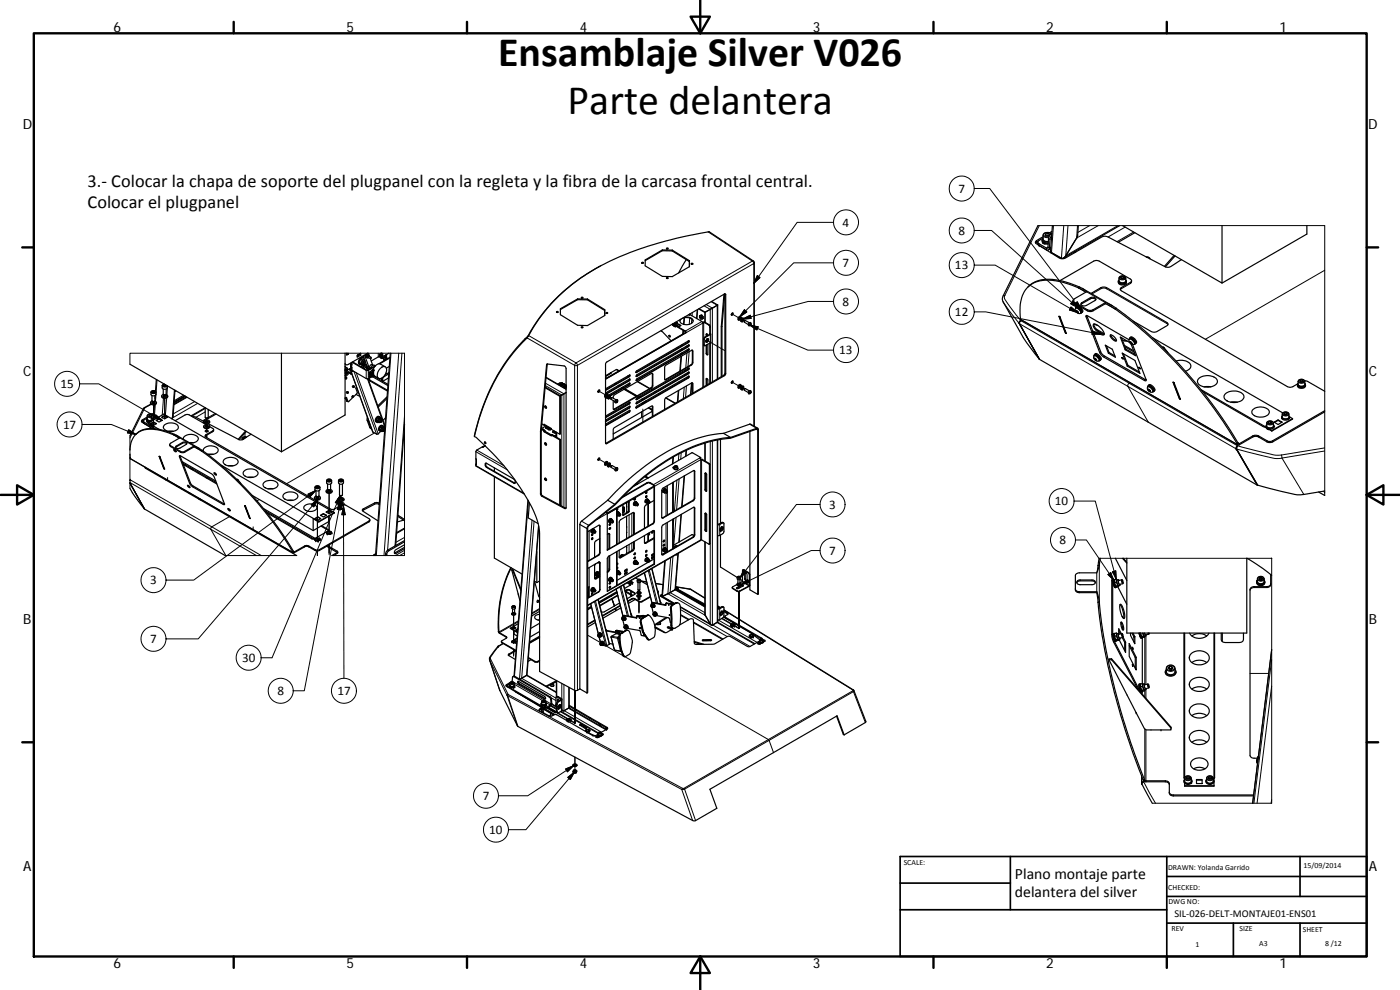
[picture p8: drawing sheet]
<svg xmlns="http://www.w3.org/2000/svg" width="420mm" height="297mm" viewBox="0 0 420 297" stroke-linecap="round" stroke-linejoin="round" font-family="sans-serif">
<defs><g id="words">
<g font-size="12.6">
<text x="149.5" y="19.9">Ensamblaje Silver V026</text>
<text x="170.3" y="34.3">Parte delantera</text>
</g>
<g font-size="5.5">
<text x="26.3" y="56.2">3.‐ Colocar la chapa de soporte del plugpanel con la regleta y la fibra de la carcasa frontal central.</text>
<text x="26.3" y="62.5">Colocar el plugpanel</text>
</g>
<g font-size="4.7">
<text x="304.6" y="263.9">Plano montaje parte</text>
<text x="304.6" y="269.3">delantera del silver</text>
</g>
<g font-size="4.2">
<text x="34" y="9.6">6</text>
<text x="104" y="9.6">5</text>
<text x="174" y="9.6">4</text>
<text x="244" y="9.6">3</text>
<text x="314" y="9.6">2</text>
<text x="384" y="9.6">1</text>
<text x="6.8" y="38.7">D</text>
<text x="410.6" y="38.7">D</text>
<text x="7" y="112.9">C</text>
<text x="410.8" y="112.9">C</text>
<text x="7" y="187.1">B</text>
<text x="410.8" y="187.1">B</text>
<text x="7" y="261.3">A</text>
<text x="410.8" y="261.3">A</text>
<text x="34" y="290.4">6</text>
<text x="104" y="290.4">5</text>
<text x="174" y="290.4">4</text>
<text x="244" y="290.4">3</text>
<text x="314" y="290.4">2</text>
<text x="384" y="290.4">1</text>
</g>
<g font-size="3.9">
<text x="287.6" y="57.8">7</text>
<text x="252.9" y="68">4</text>
<text x="287.6" y="70.4">8</text>
<text x="252.9" y="80.1">7</text>
<text x="286.6" y="80.8">13</text>
<text x="252.9" y="91.7">8</text>
<text x="286.6" y="94.8">12</text>
<text x="251.9" y="106.3">13</text>
<text x="18.1" y="116.4">15</text>
<text x="18.9" y="128.6">17</text>
<text x="248.9" y="152.6">3</text>
<text x="316.6" y="151.6">10</text>
<text x="248.9" y="166.4">7</text>
<text x="318" y="163.3">8</text>
<text x="45.1" y="175.3">3</text>
<text x="45.1" y="192.9">7</text>
<text x="72.7" y="198.6">30</text>
<text x="83.2" y="208.5">8</text>
<text x="101.3" y="208.5">17</text>
<text x="144.9" y="240">7</text>
<text x="146.8" y="250.2">10</text>
</g>
<text font-size="3.1" x="352.5" y="275.2">SIL‐026‐DELT‐MONTAJE01‐ENS01</text>
<g font-size="2.4">
<text x="271.2" y="259.7">SCALE:</text>
<text x="350.6" y="260.9">DRAWN: Yolanda Garrido</text>
<text x="391.2" y="260.6">15/09/2014</text>
<text x="350.6" y="267">CHECKED:</text>
<text x="350.7" y="271.4">DWG NO:</text>
<text x="351.6" y="279.3">REV</text>
<text x="372" y="279.4">SIZE</text>
<text x="391" y="279.6">SHEET</text>
<text x="358.7" y="284.1">1</text>
<text x="377.9" y="283.8">A3</text>
<text x="397.7" y="283.8">8 /12</text>
</g>
</g></defs>
<g fill="none" stroke="#000" stroke-width=".3">
<path d="M292.4 56.6h4.6l25.4 33.5M212.5 69.6l13.3 8.7M225.8 78.3l.4 .8 .2-.3M225.8 78.3l-52.9 30.6M225.8 78.3h.3M250.2 66.7h-11l-13 18.3M250.2 78.9h-12l-16.2 16.1M292.4 79.5a3.7 3.7 0 0 1-5.4 3.5 3.7 3.7 0 0 1-.6-6.4 3.7 3.7 0 0 1 5.9 2.5l.1 .4h6.3l24.7 14.3M292.4 69.2h5.2l24.8 22.2M311.1 72.2v.5M311.5 67.7h86.1v81M311.8 73.1v.5"/>
<path d="M311.9 67.7l-10.3 20.9M313 70.5a1.29 1.29 0 0 0 1.7 .8M314.5 74.2l-.4 .2-.1 .6M314.7 71.5l.4 .3M315.4 74.2l-.5 .2M315.4 70.2a1.3 1.3 0 0 0-2.2 .3 1.32 1.32 0 0 0 1.6 .5M315.5 70.2l.2 .1M316.2 67.7l-.6 8.1M319.2 67.7l-.7 9.8M319.6 77.2l.3 .1M320.5 67.7l-.6 9 15.6-9M322.2 75.7l.2 .1"/>
<path d="M323.4 67.7l-.3 3.7 6.5-3.7M327 67.7l-3.5 2M337.7 68.1l-5.2 3M340.2 69.6l-5 2.9M344.1 77.1l.7 .2 .2 .3M205.1 99.2v.9M205.5 95.3l-.2 2M206.7 94.4l.1 .1M207 95.4l-.1 1.9M207.1 94.2v.2M207.6 95.7l-.1 1.3M207.8 93.8l-.1 1"/>
<path d="M209.2 93l-.2 2.5M209.8 92.6l1.9 1.1v3.1M210.5 94.6l.2 .1M210.6 96.5l-4.9 3M211 95.4v.2M211.2 96.9l.1 5M211.3 91.8l1.9 1v5.1M211.9 91.4l1.9 1.1v22.1M212.7 97.4l-.1 .1M213.2 98.1l-.2 .1M213.4 90.5l1.9 1.1v22.1M217.6 88.3l.2 .1"/>
<path d="M219.5 94.3v.2M219.6 94.1l2 1.2M221.8 95.4l.6 .4M222.6 95.9l.8 .4M222.9 95.7l2.3-1.1 .2 .9zM223.4 92.9l.7 .7-2.1 1.4zM225 97.6l17.4 7.5h7.8M225 97.6l2.5 .5-.4 .9zM225.3 96.8a.6 .6 0 0 0-.6 .9M227.3 82.7l.8 .6-1.9 1.7zM250.2 90.4h-7.7l-19.6 5.3M292.4 93.6a3.7 3.7 0 0 1-5.4 3.4 3.7 3.7 0 0 1-.6-6.4 3.7 3.7 0 0 1 5.9 2.5l.1 .5h3.4l34.5 6.7"/>
<path d="M301.1 90.6l4.8 6.4M301.6 88.6a1.66 1.66 0 0 0 .5 2l4.3 5.6M301.6 88.6l-.6 .2M305.9 97l5.9 10.5-5.8-10.3M305.9 97l.1 .2M305.9 97l6 10.7M306 97.2l32.5 18.7M306.3 95.8l65 37.6 .3-.3M306.4 96.2a.64 .64 0 0 0-.5 .8M306.4 96.2l32.5 18.8M306.4 96.2l-.5 .3v.5M306.4 96.2h.1"/>
<path d="M306.4 96.2l-.4 .4v.6M321.4 92.1l2 1.7-2.4-.8zM322.4 90.7v.3M322.6 91.2l-.6-.8-.7 .7 1 .6M322.9 92.4l.4 .1 .7 .6 .3 .8M322.9 93.1l.6 .4 .1 .4-.5-.3zM323.1 90.7l.2-.1 .3 .6M323.7 86.4l1.7 1M323.8 92l.6 .8M323.9 91.8l.5 1-.8-.7M324.7 90.8v.3M326.1 87.5l5.7 3.3"/>
<path d="M326.2 94.8l-.3 .3M326.3 92.9v.4M327.2 89.3v.4M327.9 99.3l2.4 1h-2.6zM328 92.9v.4M330.4 86.3v.3M332.1 86.3v.3M332.1 86.6l18.1 10.5M332.1 86.6l-.7-.2-.8 .1-2.9 1.7M332.6 91.5l2.1 1.3M335.8 83.4a1.19 1.19 0 0 0 2.1 0M336.1 83.1a.84 .84 0 0 1 .9-.4 .84 .84 0 0 1 .6 .9 1 1 0 0 1-1.6-.4z"/>
<path d="M336.5 86.6l-.3 .3M336.5 86.3v.3M339.2 84.7v.4M339.2 85.1l-2.7 1.5M339.6 84.6l-.4 .5M350.2 96.8v.3M350.2 97.1l.3 .3M397.6 81.1l-35.9 20.7M23.9 115.2a3.8 3.8 0 0 1-5.6 3.2 3.8 3.8 0 0 1-.3-6.4 3.8 3.8 0 0 1 5.9 2.7v.5h5.7l19.1 10.9M45.3 117.7a.84 .84 0 0 0 1.5 0M45.5 117.4l.1-.1a.55 .55 0 0 1 .7-.1 .55 .55 0 0 1 .3 .7 .6 .6 0 0 1-.7 .1 .6 .6 0 0 1-.4-.6zM47.1 114l-.4 6.4"/>
<path d="M48.7 115.7a.88 .88 0 0 0 1.5 0M49.1 119.5l-.4 5M49.1 118.8v.2M49.3 115.3h-.1a.39 .39 0 0 0-.4 .5 .39 .39 0 0 0 .6 .2l.7-.3M49.4 118.5v.6M49.4 119.5v6.2M50 119.4l-.4 5.1M50.3 115.8l-.2 2.7M52.3 117l-.6 8.4 7.6-4.4M52.9 117.3l-.4 .2M56.1 119.2l-3.9 2.3M103.6 110.6a.5 .5 0 0 1 .7 .1 .5 .5 0 0 1-.2 .7l-.5 .6"/>
<path d="M103.6 119.4v.1M103.8 119.6l.1 .1M103.9 119.2l.1 .1M103.9 113.2l-.2 .4M104.1 110.3l-.5 .1M104.2 117.5l-.2 .4M104.4 111.7h.1M104.6 111.7l.3 .2M105.1 110.6l6.8 19M105.2 112l.3 .2M105.3 111l.3 .2M105.9 118.7l-.2 .4"/>
<path d="M106 115.7l-.2 .4M106.2 111.4l6.8 18.8M106.9 111.8l6.6 18.4M108.9 109.8l.2 .7M109.5 108.2l-.1 .1a.68 .68 0 0 0-.3 1M109.9 110.1l.3 .2 .3 .4M109.9 110.2l.5 .5zM110.1 111l-.2 .1v2.5M110.3 113.7l5.2 14.5M110.4 111l.1 2.6M110.8 106.9l-.3 .4M111 114.1v.2"/>
<path d="M113.5 106v1.1M114.1 106.2l.4 .1M114.2 106v.2M114.4 106h-75.4v3.3M114.4 106h.1M114.4 106h7v59.9l-1.5 .8M114.5 113.6l.3 .1M114.5 106.4l.3 .2M114.5 106.6a.39 .39 0 0 0-.6-.2 .39 .39 0 0 0 .1 .7 .41 .41 0 0 0 .4 .4 .41 .41 0 0 0 .4-.3l-.2-.5M114.8 106.8v.7M115.2 112.9l.1 .1M116 107.2l-.1 .1"/>
<path d="M117.3 106l-4.4 60.7M119.7 106l-4.5 60.7M120.6 106l-4.3 59.1M158.2 101.4l14.3 8.2a.49 .49 0 0 0 .8 0 .49 .49 0 0 0-.4-.7M158.2 101.3l-.6 .3M158.6 100.9h-.2M158.7 100.7l14.2 8.2M163.6 115.7l5 2.8v33.4M163.7 115l5.5 3.2v34M163.8 113.3l6.1 3.5M164.2 109.3l-.2 .2M168.1 115.4v.1"/>
<path d="M172.9 108.9l-.4 .7v97.5M179.5 117.4v.2M179.5 117.2l2.1 1.2M181.7 113.8l29.2-16.9v19.3M181.8 118.5l.6 .4M182.6 119l.8 .4M184.4 115.2l.2 .1M184.9 110.9l.8 .4M185.2 119.9a.6 .6 0 0 0-.5 .9M185.4 115.8l.3 .1M186.5 116.4l.3 .1M187.3 116.8l3.6 2.1"/>
<path d="M188.4 112.8l.2 .2M188.8 114.2h.1M188.8 112.9l.1 .1M188.8 115.4l.1 .1M190.9 111.7l.1 .1M191 119.8l.1 .1M191 112.9l.1 .1M191 114.1l.1 .1M191.3 114.5l3.6 2.1M191.4 119.2l.3 .2M192.3 119l-.7 .2M195.3 116.4l.2 .1"/>
<path d="M195.4 116.9l.3 .2M195.8 115.7h.1M195.8 112.2l.1 .1M196.5 117.5l.3 .2M197.6 118.2l.2 .1M199.7 113.9h.2M199.8 119.4l2.8 1.7M203.7 117.1l-.3 3.4M203.9 114.5v.3M204 113.2v.3M204.1 111.9v.3M204.5 106.8l-.3 4.5"/>
<path d="M204.6 105.9v.3M204.7 104.6v.4M204.8 103.4v.3M205.3 116.2l-.2 3.4M205.6 113.5l-.1 .4M205.6 112.2v.4M205.7 110.9v.4M206 115.8l-.3 3.4M206.1 103.9v.3M206.2 105.9l-.4 4.5M206.2 105v.3M206.2 113.1v.4"/>
<path d="M206.3 111.9v.3M206.4 102.4v.3M206.4 110.6v.3M206.5 112.1h.2M206.5 103.9l.2 .1M206.5 110.8l.2 .1M206.5 102.7l.2 .1M206.5 105.1l.2 .1M206.5 113.3l.2 .1M206.8 105.5l-.3 4.5M207.4 109.5h.1M207.5 114.9l-.3 3.5"/>
<path d="M207.8 108.7l.2 .1M207.8 105.3l.2 .1M207.8 115.1l.2 .1M211.3 103.5l-.1-.1v12.7M211.5 101.2h.2M212.1 106h-.2M212.1 100.2l-.2 .1M212.1 113.6l-.2 .1M212.4 102.3l5.2 2.9M213 100.1l.2 2.7M217.2 112.6l.2 .1M217.6 112l.2 .1"/>
<path d="M219.5 114.7v.2M219.6 114.6l2 1.1M221.8 115.8l.6 .4M222.6 116.3l.8 .5M225.3 117.2h-.2a.61 .61 0 0 0-.4 .9M311.8 107.5l.1 .3M328.4 106.7l1 .5 .5 1M328.4 107.5l.5 .2 .2 .5-.4-.1zM330.4 105.6l-.3 .3M331.5 106.8l-.3 .3M338.5 115.9l32.5 18.8M338.5 115.9l6.1 10.8"/>
<path d="M338.9 115l32.5 18.8 6.5 1.6a17.9 17.9 0 0 0 5.8 1.2l.9-.1M338.9 115l-.5 .6 .1 .3M339 101.7l1 .5 .4 .5 .1 .5M339 102.5l.5 .2 .3 .5-.5-.2zM339.1 114.8l-.2 .2M343.6 113.9l-.2 .2M344.5 116.1l1 .4 .5 1M344.5 116.7l.6 .4 .2 .4-.6-.3zM389.6 114.4a1.16 1.16 0 0 0 2 0M389.8 114.1a1 1 0 0 1 1.6 .3 .96 .96 0 0 1-.9 .5 .96 .96 0 0 1-.8-.7zM24.6 127.4a3.8 3.8 0 0 1-5.3 3.4 3.8 3.8 0 0 1-.8-6.3 3.8 3.8 0 0 1 6 1.9l.1 1h8.8l7.4 2.9M38.6 128.9l2.2 1.4-2.6-.4z"/>
<path d="M39 130.7v14.2M39.1 137.6l48.8 28.2 .2-.3M42.7 126v.4M43.3 126.7v.4M43.4 122.4l-4.4 9M43.6 122.3l-.6 .3M44.2 124.8a1.06 1.06 0 0 0 1.3 .5M45.2 127.5l-.3 .6M45.4 121.3l-2 1M45.4 125.5l.3 .2M45.9 127.5h.1M46 124.5a.96 .96 0 0 0-1.7 .3l.4 .3h.8"/>
<path d="M46.1 124.5h.1M46.1 120.5v.6M46.1 121.5v6.1M46.1 128v.6v-.6M46.2 126.8v.8M46.4 120.8l-.5 .3M46.6 121.4l-.3 4.5M46.7 124.5l2 1.6-2.5-.8zM48.7 125.2h.1M49.6 124.9v.7M51.2 133.7v.3M52.2 130.5l1.3 .8"/>
<path d="M52.9 133.9v.2M54 131.4l4.2 2.4M54 136.8l-.2 .2M54.2 135.4v.3M54.8 132.7v.3M55.4 135.4v.3M55.6 139.5l-.2 .1M58.4 120.5l-6.4 3.7M58.9 134.4l1.5 .9M61.6 122.3l-4.3 2.5M61.6 123.6l-2.8 1.6M61.8 130.4v.3"/>
<path d="M62 128.6v1zM62 127.2v1zM62 125.5v1.3M62 128v.2M62 130.6v.7M62.2 125.5l-1.4 .7M62.7 123l-.2 .1M63.8 129.3v.2M64.6 124.1l-2.1 1.2M73.5 129.9v1.5M104 120.2l.4 .3M110.2 126.2l.3 .1"/>
<path d="M111 128.2l.3 .2M112.4 129.9l-26.4 15.2M114.3 125.8h-.1a.56 .56 0 0 0-.4 .8M115.2 128.5a.48 .48 0 0 0-.4 .2 .48 .48 0 0 0 0 .6M121.4 124.8l-2.9 39M142.8 139.7l14.4 8.3M142.8 135.5l9.4 5.5M143.1 135l8.1 4.7M145.8 139.1l-.2 .1M145.8 139.6h-.2M162.6 127.2l-.1 1.4M163.9 128.4v.1"/>
<path d="M164.3 128.2v.2M165.2 128.7v.2M166.4 129.4v.3M167.1 129.8v1.4M179.5 137.8v.2M179.5 137.6l2.1 1.2M181.8 139l.6 .3M181.9 133l.2 .1M182.6 139.4l.8 .5M184.3 122.7l.2 .1M188.8 121.1l.1 .1M188.8 123.5l.1 .1"/>
<path d="M188.8 122.3l.1 .1M190.9 122.3l.1 .1M191 121.1h.1M192.9 122.7v3.9M195.5 122.7v.2M195.8 122l.1 .1M202.1 137.1l-.1 2M202.4 139.9a.37 .37 0 0 1 .5-.3 .37 .37 0 0 1 .2 .6h-.4zM203.7 136.2l-.1 2M204.4 135.9l-.1 1.9M205.9 135.1l-.2 1.8M210 137.4l-13.9 8.2"/>
<path d="M210.7 137.8l-.1 24.2M211.7 132.9v5.5M212.9 139.1l-.2 .1M213 139.3l-.1 .1M213.2 132.5v54.7l-9-5.2M213.8 132.3v55.3M215.3 132v54.7M225 127.3l2.1 1.2M226.2 127.8v-48.7l-52.9 30.5v97.5M371 134.7h.1M371 134.7l11.4 2.8 2.3-.1M371 134.7l6.2 10.6"/>
<path d="M371.1 134.7h.1M371.1 134.7l6.1 10.6M371.1 134.7l6.4 10.9M371.4 133.8l-.4 .5v.4M371.4 133.8l-.3 .9zM371.6 133l.3 .2v.3M376 130.8v.3M377.7 130.8v.3M380.2 126.9a1.14 1.14 0 0 0 2 0M380.2 132.2v.4M380.4 126.6a1.02 1.02 0 0 1 1.6 .3 .96 .96 0 0 1-.9 .5 .96 .96 0 0 1-.8-.7zM380.7 128.7h.1"/>
<path d="M381.9 132.2v.4M384.6 136.5l.1 .9M384.7 137.4l6.6 11M384.8 124.2a1.13 1.13 0 0 0 2 0M385.1 123.9a.85 .85 0 0 1 .9-.3 .85 .85 0 0 1 .6 .8 .97 .97 0 0 1-1.6-.4zM397.6 135.3l-12.9 2.1M397.6 134.4l-13 2.1M39 144.1l.2-.1zM39 144.8l38 21.9M39 143.8l.2 .2M39 144.9l4.2 7.6M39 144.9v1.6"/>
<path d="M39.2 144l39.2 22.7M39.2 144l-.2 .1M39.2 144l-.2 .2M39.2 144h.1M43.3 152.7l-4.3-7.7 4.3 7.7M49.8 143.8v.2M50.3 143.3v.8M53.1 145.7v.2M53.6 146v.2M54.5 146.5v.2M57.2 144.9l-.3 .2M57.6 140.6v.3"/>
<path d="M57.9 140.7v.3M58 145.9l-.2 .2M59.5 141.6v.4M59.7 149.5l-.2 .1M60.1 142v.3M60.2 149.8l-.1 .2M67 150.2v.2M67.2 151.1l-.3 .2M68.8 155l-5.2 3.1-.4 .5 4.6 8.1M76 158.1v.8M77.8 149.9l-.7 .4M92.4 148.3l2.3-1.1-1.7 1.9z"/>
<path d="M93.4 151.4l2-1.5-1.2 2.2zM94.5 146.2a.86 .86 0 0 0 1.5 0M94.7 145.9h.1a.54 .54 0 0 1 .8-.2 .54 .54 0 0 1 .2 .7 .6 .6 0 0 1-.7 .2 .6 .6 0 0 1-.4-.7zM94.7 147.2l-36.6 26.9h-8.3a3.8 3.8 0 0 0-5.5-3.3 3.8 3.8 0 0 0-.3 6.5 3.8 3.8 0 0 0 5.8-2.8v-.4M95.3 149v.6M95.3 150.1v5.9M95.3 156.4v5.7M95.4 149.9l-35.9 41.8h-9.7a3.8 3.8 0 0 0-5.5-3.3 3.8 3.8 0 0 0-.3 6.5 3.8 3.8 0 0 0 5.8-2.7v-.5M98 144.2a.88 .88 0 0 0 1.5 0M98.2 143.9a.65 .65 0 0 1 .7-.2 .65 .65 0 0 1 .5 .6 .63 .63 0 0 1-.8 .2 .63 .63 0 0 1-.4-.6zM98.5 158.9v.2M98.8 147v.6"/>
<path d="M98.8 148v6.1M98.8 154.8v5.3M101 151.2l-19.4 46.2h-3.2M101.6 144.2a.84 .84 0 0 0 .7 .5 .84 .84 0 0 0 .8-.5M101.7 144a.66 .66 0 0 1 .7-.3 .66 .66 0 0 1 .5 .6 .71 .71 0 0 1-1.2-.3zM101.9 151.2l-.7 1.6 .9 .2M102 151.3l-10.7 56h-3.3M102.1 148.7l-.4 1.8M102.1 148.7l-.7 1.7M102.1 148.7l-1.5 2.1 .5 .2M102.2 151v1M102.4 151.9v.9z"/>
<path d="M102.4 150.5v.9zM102.4 148.7v1.3M102.4 151.3v.1M103.1 151.9l.1 51.6M103.1 151.9l.5 2.5h-1zM109 152.7v.4M110.7 156.3v.3M112.4 150.9v.4M113.7 150.9v.4M121.4 158.7l-2.4 1.4M146.1 140.1l-.1 .1M154.4 144.9l-.1 .1"/>
<path d="M158.6 150.3l-4.2 52.6-.2 .1M159.7 156l-3.8 47.8M160.3 156.4l-3.7 47.1 10.2 6M161.6 157.6l-3.6 45 9 5.2M162.4 148.1l-.2 .1M162.8 148.8l-.1 .1M169.7 152.4l-.3 .2M174.5 156.4l2.2 1.2M176.8 159.3v8.8M178.4 159.2l-.3 .2v.4M179.9 157.6l.1 4M180 157.8l.1 .1"/>
<path d="M182 153.6h.1M182.3 154.1l-3.2 1.8M183.7 156.2l-.3 .2v.3M185 152.6v10.8M185.2 140.3a.6 .6 0 0 0-.5 .9M185.9 154.1l-.3 .2v.3M186.9 154.5l.2 .1M187 153.7l.2 .1M187.2 152.2l.2 .1M187.2 153.3l.2 .1M188.4 153.6l.2 .2M188.6 150.5l.2 .1"/>
<path d="M188.6 153.3l.2 .1M188.8 154.5v6.7M189.6 154v6.7M190.2 153.9l.2 .2M191.2 151l-.3 .2v.4M194.2 144.8v.2M194.4 151.2v6.7M194.7 150.3l-.4 .2v.3M195.1 144.8v.2M195.8 157.1l.2 .1M196.3 156.4l.1 .1M196.3 159.4h.1"/>
<path d="M196.3 145.8h.1M196.3 145.8l14-7.9v24.1l-33.9 19.6M196.3 145.8v.3M198.9 155.3l.1 .1M199.9 145.9v1M199.9 147.8v7M199.9 157v7.5M200 147.2l-.4 .2 .1 .3M200.3 145.7v1.7M200.3 147.7v6.8M200.3 156.7v8.4M202.1 153.5l-.3 .1"/>
<path d="M202.2 155.6l-.1 1.9M202.3 140a.56 .56 0 0 0 1 0M202.9 155.2l-.7 8.3M203.1 144.1l-.7 9.2M203.8 143.7l-.7 9.2M204.4 154.4l-.7 8.3M205.3 142.8l-.7 9.3M208 150.1l.1 .1M208.4 149.4l.1 .1M208.4 152.4l.1 .1M208.4 141.4l.1 .1M211.7 154.1h-.1"/>
<path d="M211.7 158.9l-.1 .1M211.7 142l-.1 .1M211.7 146.9l-.1 .1M215.8 157.2l.2 .2v3.3M216.6 156.8l.3 .1M246.1 151.4h-7.1l-16.9 22M322.4 150.3h6.3l6.1 22.8M377.2 145.3l.2 .3M397.3 147.4l.3 .5M67.6 166.7h21.4M88.1 165.4l.2 .4M91.4 163.8v.3"/>
<path d="M92.7 163.8v.3M94.6 164.9v.3M95.3 165.3v1.4M95.9 164.9v.3M95.9 161.6l.2 .4M96.1 161.9v.1M98.8 163.5v3M99.6 166.7h13.3M101.1 165.4v.3M112.3 166.4v.3M115.7 166.1l.4 .2M116.4 165.1l.3 .1"/>
<path d="M118.5 165.9l.3 .2M121.4 161.2l-2.6 1.5M121.4 165.9v.8h-8.5M121.4 165.1l-2.7 1.6M176.4 177.7l.2 .8M176.8 170.3v5.8M176.8 168.1l-.2 .1M177.7 177.8v.1M178.4 176.9l-.3 .2v.3M178.4 167.2l-1.6 .9M178.7 173.5l.2 .2M179.4 179.9l3.4 13.4"/>
<path d="M179.5 166.5l.2 .1M179.5 177.6h.2M179.7 172.1l-.2 .1-.1 .4M179.9 165.8l.2 .1M179.9 168.8l.2 .1M179.9 173l.1 3.8M180 176.8l.1 .1M180 176.8l-.5 .8-2.7 1.5M182.3 171.4l.3 .1M182.8 160.2l.2 .2M182.8 170.7l.2 .1M183.4 178.8v.1"/>
<path d="M183.7 179.7l.7 2.1M183.7 173.8l-.3 .2v.3M184.9 176.7l2.1 8.1M185 165.5v10.2M185 175.7l-2.7 1.6M185 163.4l-2 1.1M185.2 175.6l-.2 .1M185.2 163.3l-.2 .1M185.9 171.7l-.3 .3v.3M186 167.3h.3M186.1 176.1l2.2 8.7M186.4 175.9l2.2 8.9"/>
<path d="M187.1 175.5l2.4 9.5M188.1 177v.2M188.8 163.4v2.3M188.9 177v.2M189.2 175.3v.1M189.4 174.2v.8M189.4 177.4v1.6M189.6 179.6v.2M189.6 162.9v2.3M189.7 165.1l.2 .1M190.2 164.4l.2 .1M190.4 177.8v.2"/>
<path d="M190.5 179.6v.2M191.2 168.7l-.3 .1v.4M191.3 174.1a.58 .58 0 0 0 .9 0M191.4 173.9a.42 .42 0 0 1 .5-.1 .42 .42 0 0 1 .2 .4 .41 .41 0 0 1-.4 .1 .41 .41 0 0 1-.3-.4zM191.8 179.2v.7zM191.8 178.3v.6zM191.8 177.1v.9M191.8 178.8v.1M192.4 174.4l1.7 .2M193.4 171.9l2.3 9M193.6 162.9l.2 .1M194.4 160.1v2.3"/>
<path d="M194.6 171.2l2.4 9.7M194.7 167.9l-.4 .2v.3M194.8 171l2.6 10M195.6 170.6l2.6 10.6M196.8 175.1l2.2 .4M198.4 178.8l.3 .2M198.4 178.5v.3M198.9 166.4l.1 .1M199.1 179.2l-.1 .1M199.7 168.3l-.9 10.6 3.7 2.1M199.9 165.5v.1M200 164.8l-.4 .3 .1 .3"/>
<path d="M200.3 165.3v.2M200.4 180h-.2M202 166.9l-.9 10.9 10.4 6M202.1 164.6l-.3 .1M202.3 164.3l.1 .1M202.8 176.2a.36 .36 0 0 1 .5 .1 .36 .36 0 0 1-.1 .5h-.2M202.8 176.1l4.2 .7M203.1 164h-.6l-.1 .3M203.4 166.1l-.8 10.9 8.9 5.1M203.5 176.6l-.3 .3M207.1 176.7l.1 .1M207.4 176.8l4.1 2.7"/>
<path d="M208 161.2h.1M208 179.6h.1M208.2 179.7h.1M208.4 160.4l.1 .1M211.7 162.6v22l-11.3-6.5 .9-10.8M213 163.1l-.1 .1M219.9 176.5v.1M221.1 176.4v.1M221.2 173.2a.56 .56 0 0 0 1 0M221.2 177.3v.1M221.4 173a.37 .37 0 0 1 .5-.1 .37 .37 0 0 1 .2 .5h-.6zM221.8 175.8v.7z"/>
<path d="M221.8 175.1v.3M221.8 177.5v11.1zM222 177.3v.1M222.3 175.4l2.1-1.5 .4 .9zM222.6 175.6v.1M222.7 174.5l2.1 1.4M222.8 174.4l2.2 1.2M223.2 171.1l.8 .6-1.9 1.7zM223.3 171h-.1M223.6 173.6l-.1 .1M223.6 172h-.1M224.7 171.8l-.2 .1"/>
<path d="M225 172.4l-.1 .1M246.1 165.2h-2.7l-21.1 10.2M322.8 162h3.2l7.9 11.5M323.9 177.5v.3M324.2 174v.3M327.7 174v.3M329.2 171.9v5.6M329.9 167.5h51.7M329.9 169.6v11M333.6 172.4l-.3-.6-.8 .6 1.5 1.4M333.9 174.2l-.2 .1M334.2 172.1l-.3-.5 .9-.3 .2 2"/>
<path d="M334.2 173.9l.1 .3M334.2 173.9l.1 .3-.2-.2-.1 .3 .1 .9 .6 1.1M335 173.6v.3M335.7 174.2l.3 1.1M376.4 176.3l-.8 .2-.5 .7M376.4 176v.3M377.4 173.7a1.06 1.06 0 0 0 1 .7 1.06 1.06 0 0 0 1-.7M377.6 173.3a.84 .84 0 0 1 1-.4 .84 .84 0 0 1 .5 1 .84 .84 0 0 1-1 .3 .84 .84 0 0 1-.5-.9zM380.2 176v.3M381.3 175.5v.3l-.9 .5h-4M381.6 167.5h.1M381.6 167.5v27.4"/>
<path d="M146.9 198l5.3 10.7M147.2 197.7l-.3 .4 3.1 9.1M149.4 194l.2-.1zM149.5 193.9h.1M150.7 192.7v.2M151 193.1a9.7 9.7 0 0 0-3.5 3.6l-.3 .5v.5l5.4 10.7 52.3 28.2 25.7-14.7M151.9 191v.2M152.7 196.2v.3M153.6 182.1a.6 .6 0 0 0 1.1 0M153.7 181.9h.1a.36 .36 0 0 1 .5-.2 .36 .36 0 0 1 .1 .5h-.4zM154.1 183.9v.4M154.1 184.6v4.1"/>
<path d="M154.1 189.1v3.6M154.1 194.9v2M154.4 191.9v.1M154.7 192.5l-.1 .2M155.6 186.6l-5.7 3.4M155.6 186.3l-6 3.3M160.6 198.4v.2M161.4 198.4v.2M161.9 182.6l-2.3 1.3M161.9 182.8l-2.3 1.4M176.4 190.6l3.8 2.2-.4-1.7M177.3 181.2l2.3 9"/>
<path d="M178.4 180.5l3.4 13.3M178.7 180.4l3.4 13.3M179.6 190.5l.3 .2v.3M180.2 193l.4 .2v.3M181.9 193.8l5.1 2.9M183.5 190.9l1.9 .4M184.3 194.6l-.9-3.4 1.9 .3 .9 3.4M184.4 195l1.9 .3M184.7 182.6l.2 .6M184.9 189.8h-.1M184.9 190.1l1 .2M184.9 190l.5 .1"/>
<path d="M185.2 189.1l-.3 .2M185.4 189.7l.2 .1v.3M185.5 191.4h.1M185.6 191.4l.3 1.3M185.7 190.1l.3 .1M185.8 190.6h.3M186.1 190.1h.3M186.4 195.3h.1M186.8 189.4l-.3 .2M186.8 185.5l.2 .1 .1 .4M186.9 189.6l-.2 .2M187 196.8l.3 .1"/>
<path d="M187.4 188l.4 .3-.1 .3M187.4 184.7h-.2M187.5 197l43.1 24.9M187.7 189.2h.2M191.1 185.4h-.1M191.4 184.7l-.3 .1M191.8 180.4v3.6M191.9 185.2l.2 .3M192.1 188.3l.2 .2M192.2 186.8h.2M192.4 184.8l.3 .1M192.6 185.5h.3"/>
<path d="M192.7 180.4v.2M192.8 189.3h.2M192.9 184.7l.9 .1M193 189.9h.3M193 185l-.3 .2M193.2 185.2l-.3 .2M193.3 190.4l.1 .3M194.2 184.6h.2M194.3 191.8h.1M194.4 191.8h.2M195.5 181.7l.3 .2v.3M196.2 180.8l-.3 .1"/>
<path d="M196.2 184.2l.2 .1v.4M197.3 187.2h.1M197.3 187.2l.3 .2M198.2 187.1h.1M199.8 181.6h-.1M200.1 180.9l-.2 .1M200.8 188.1v.2M201.2 182.6h.3M201.4 187.5l.2 .1M201.6 188.1h.1M201.6 188.1l.3 .4M201.7 181.2l-.2 .1"/>
<path d="M201.7 188.8h.1M201.8 181.4l-.2 .1h.3M202.6 181h.3M204.2 182.9l14.1 8.1M204.2 184.4l2.6 1.5M208.1 186.6l8.9 5.1M211.1 191.9v.3M213.2 191.9v.3M213.9 187.5l11.2 6.5M215.1 186.8l11.3 6.4M215.4 181.9l.7 .4M215.5 186l11.7 6.7"/>
<path d="M215.7 182.3v.2M215.8 182.5l.2 .1v3.3M216.5 185.6l2.9 1.6M216.6 182l.3 .2M216.7 185.5l5.1 2.9v-10.9v11.1l-1.4-.8M217.3 183.1l38.6 23.9M217.8 185.2v.3M218.3 183.9v.3M219.6 187.4l.6 .3M227.5 192.9v.2M227.7 193l.4 .2M228 192a.56 .56 0 0 0 .5 .3 .56 .56 0 0 0 .5-.3"/>
<path d="M228.1 191.9a.39 .39 0 0 1 .4-.3 .39 .39 0 0 1 .3 .5l-.5 .1zM228.6 191.5v.2M333.9 190.3l-.2 .1M334.1 190.1v1.2l.6 1.1M334.5 192.5l-.3 .1M335.7 190.3l.3 1.2M341.9 189.9l.3 1.2 .3 .4M343.5 189.9l.3 .6M343.6 190.9v14.4M343.9 190.8v14.6M381.6 194.9v46.1h-5.7M381.6 197.9l-5.3 43.1"/>
<path d="M381.6 194.9l-5.7 46.1M152 205.4v.3M152.2 208.7h.2M152.2 208.7l3.1 9.1M152.4 208.7l52.2 28.2M152.4 208.7l3.1 9.3M152.4 206v.2M152.5 208.3l-.3 .4M152.6 208.4l-.2 .3M153 205v.1a.77 .77 0 0 0 1.3-.1M153.2 204.8l.1-.1a.53 .53 0 0 1 .5-.1 .53 .53 0 0 1 .3 .5 .53 .53 0 0 1-.6 .2 .53 .53 0 0 1-.3-.5zM153.7 204.4l11.7 6.8"/>
<path d="M154.3 205.3l8.5 4.9M154.4 206v.2M155.9 205.1l-.2 .1M161.9 213l-.1 .2M161.9 212.8v.2M162.3 212.6v.2M162.4 212.6l.4 1.1M162.5 210.5a.77 .77 0 0 0 1.3 0M162.7 210.3a.5 .5 0 0 1 .6-.2 .5 .5 0 0 1 .3 .6 .53 .53 0 0 1-.6 .1 .53 .53 0 0 1-.3-.5zM163 212.9l.2 1M163.2 212.2v.2M163.6 209.6l-.2 .1"/>
<path d="M163.8 210.8l3.2 2.1M164 211.5v.3M164 212.2v.2M164.8 212.3v.3M165.1 209.1l-.2 .1M165.2 205.6v.1M165.3 214l-.3 .9M165.3 209.3l1.5 .9M165.5 212.9l4.7 2.8M165.5 212.8l1.5 .9M165.5 209.7l-.2 .2M165.6 211.2l1.1 .6"/>
<path d="M167 213.6v.2M167 213.4l.2 .2M167 211.2l.2 .1M167.1 204.2v4.8M167.4 213.9l5.1 3v-9.7v9.8l-1.4-.8M167.4 210.5l.2 .1M167.5 209.8l-.2 .2M167.5 209l-.2 .1M168.2 213.5l11.3 6.5M168.5 209.6l-.2 .1 .2 .4v3.3M168.6 205v4.7M169.2 205.4v7.9"/>
<path d="M169.3 213.2l11.2 6.5M170.4 215.8l.6 .3M170.6 212.5l11.2 6.5M170.7 206.2v6.2M172.5 217v-9.8v9.8M176 218.3v.2M177 215.3v.2M179.5 220a.6 .6 0 0 0 1 0M179.6 219.8a.38 .38 0 0 1 .5-.2 .38 .38 0 0 1 .2 .5 .39 .39 0 0 1-.5 .1 .39 .39 0 0 1-.2-.4zM182 218.8v.1M182.2 218.2l-.2 .4M256.1 207h-.2l.1 .3"/>
<path d="M256.3 207.3l-25.5 14.8M259.7 216.8l-3.7-9.5-25.4 14.6M341.9 205.3l.1 1.5 .5 .8M343.5 205.5l.3 1.1M343.6 207v2.1M343.6 218.7v15.4l-.4 .1M343.9 206.9v2.7M343.9 219v15.6M348.4 219h.1M350 200.5a1.37 1.37 0 0 0 1.3 1 1.37 1.37 0 0 0 1.3-1M350.3 200a1.11 1.11 0 0 1 1.3-.4 1.11 1.11 0 0 1 .8 1.1 1.11 1.11 0 0 1-1.4 .5 1.11 1.11 0 0 1-.7-1.2zM375.1 202.1h5.7"/>
<path d="M381.6 205.8l-4.3 35.2M169.7 230.7l2.4-.9-1.8 1.8zM170.4 233.3l2-1.6-1.2 2.2zM172.1 229.8l-13.7 9h-8.8a3.8 3.8 0 0 0-5.6-3.3 3.8 3.8 0 0 0-.2 6.4 3.8 3.8 0 0 0 5.8-2.7v-.4M172.4 231.7l-14.6 17.2h-5.2a3.7 3.7 0 0 0-5.4-3.5 3.7 3.7 0 0 0-.6 6.4 3.7 3.7 0 0 0 6-2.4v-.5M172.5 227.2v2.5M172.5 230v1.5M179 220.9v.3M204.6 236.9l3.3 9.3M204.8 236.5l-.2 .4M205.2 236.5l.3 .3M205.5 236.8l-.9 .1"/>
<path d="M205.5 236.8l3.3 9.4M230.6 221.9l.2 .2M230.8 222.1l-25.3 14.7M230.8 222.1l1.3 3.7M342.8 234.8l.4-.2-.4 .2-.1 .4zM343.2 234.6l3.6 6.4M343.2 234.3v.3M343.2 234.6h-.3l-.3 .4M349.7 234.3v.3M352.1 238.5v.3M355.5 233.5a1.03 1.03 0 0 0 1 .7 1.03 1.03 0 0 0 1-.7M355.9 233a.83 .83 0 0 1 1-.1 .83 .83 0 0 1 .4 .8 .83 .83 0 0 1-1 .4 .83 .83 0 0 1-.5-1z"/>
<path d="M362.1 233.5a1.05 1.05 0 0 0 1 .7 1.05 1.05 0 0 0 1-.7M362.5 233a.76 .76 0 0 1 1-.2 .76 .76 0 0 1 .2 1.1 .76 .76 0 0 1-1 .1 .76 .76 0 0 1-.2-1zM377.4 227.4l.1 .4M377.6 227v.6M381.6 239.9l-.1 1.1M345.8 241h30.1"/>
<circle cx="288.6" cy="56.6" r="3.7"/>
<circle cx="253.9" cy="78.9" r="3.8"/>
<circle cx="253.9" cy="66.7" r="3.8"/>
<circle cx="288.6" cy="69.2" r="3.8"/>
<circle cx="225.2" cy="97.4" r=".21"/>
<circle cx="253.9" cy="90.4" r="3.8"/>
<circle cx="225.2" cy="117.8" r=".22"/>
<circle cx="253.9" cy="105" r="3.8"/>
<circle cx="185.2" cy="120.5" r=".21"/>
<circle cx="185.2" cy="140.9" r=".21"/>
<circle cx="249.9" cy="151.4" r="3.7"/>
<circle cx="318.6" cy="150.3" r="3.7"/>
<circle cx="249.9" cy="165.2" r="3.7"/>
<circle cx="319" cy="162" r="3.7"/>
<circle cx="74.6" cy="197.3" r="3.7"/>
<circle cx="185.5" cy="189.9" r=".2"/>
<circle cx="84.2" cy="207.3" r="3.8"/>
<circle cx="103.2" cy="207.3" r="3.7"/>
</g>
<g fill="none" stroke="#000" stroke-width=".36">
<path d="M180.3 79.7a52 52 0 0 0-22.1 21.4 57.2 57.2 0 0 0-15.8 29.9M192.6 79h.4M198.8 75.2l2.9 .1M198.8 75l-5.2 3v1.8l5.2 3.1 2.9 .1 5.2-3v-1.8M198.8 75v.2l-5.2 3M198.8 75l3 .1M200.1 74.7h.3M201.7 75.3l5.2 3.2v-.3M201.8 75.1l-.1 .2M201.8 75.1l5.1 3.1M206 77.9l-2.3 4M207.5 79.2l.4 .1"/>
<path d="M311.5 72.6l.1 .9 2.5 1.4 .5 .1 .3-.6M311.5 67.7l-10.5 21.1a1.75 1.75 0 0 0 .1 1.8l3 5.3a56.4 56.4 0 0 0 7.9 11.9M311.5 72.4l-.7 .5M312.7 72.1a1.37 1.37 0 0 0 1.9 1.2M312.9 72.7l.2 .4 .6 .1M312.9 71.7a1.3 1.3 0 0 0 1.7 1.3 1.2 1.2 0 0 1-1.7-1.3zM312.9 71.5l-1.3 .8-.1 .6 2.6 1.5h.3l.1-.2M313 71.3a.86 .86 0 0 0 .1 1 .86 .86 0 0 0 1 .3h.5M313 71l-2.1 1.3-.2 .3 .2 .4 7.1 4.4 .6 .2 1.1-.2 11-6.3 1-.2 .7 .1 17.5 9.1 1.5-.1 3.2-2.1M313.1 72.9l-.1 .1M313.3 73l.1 .2M313.6 73.1v.1"/>
<path d="M313.9 70.1l.6-.1 .5 .3-.2 .4-.6 .1-.5-.3zM313.9 70.1v.5M314.5 70.7l.1 .1M314.5 70.7l-.4 .1M314.5 70v.7M315.4 74.6l-.7 .4M315.4 75.7h.1M315.4 75.7l-.1 .1M315.5 70.2a1.58 1.58 0 0 0-2.5 .3v1.2a1.23 1.23 0 0 0 1.6 .8M315.6 70.7l-.4 .8-.3 2.9-.4-.2M315.7 69.9l-.3 .2M315.7 70.1a1.87 1.87 0 0 0-1 1.4l-.2 2.7"/>
<path d="M315.7 69.4l-.7 .4M315.8 67.7l-.5 7.7 .3 .4 2.9 1.7a1.25 1.25 0 0 0 1.4-.8l3.4-5.7 .3-3.3M322.5 75.5l.3 .1M336 67.7l-16.8 9.7M336.9 67.7l29.8 17.2v-17.2M340.6 69.8l-5 2.9M344 77.1l.6 .1 .5 .5M352.4 76.6l-2.9 3.3M352.7 76.8l-3 3.3M392.2 67.7v2.5l-25.5 14.7M167.1 93.7h.4M173.4 89.7l-5.2 2.9v1.8l5.1 3.2 3 .1 5.2-3v-1.8l-5.2-3.2"/>
<path d="M173.4 89.7l-.1 .2-5.1 3M173.4 89.7h2.9M174.5 89.4l.4 .1M174.5 98.3h.4M176.3 89.7v.3l-3-.1M176.3 90l5.2 3.2M181.9 94h.4M198.5 99.2l2.9 3.1M200.1 83.5l.3 .1M201.8 97.3l4 2.4M201.9 97.2l3.8 2.1 .3 .5M202 97.3v.4l.7 .3"/>
<path d="M202.1 97.1l.6 .4 .7-.4-.2-.1 .1 .2M202.1 97.1h.1M202.6 98l-.6-.4 .6 .4M202.6 97.7v.3M202.6 98h.1M202.6 97.3h-.1M202.6 97.3h.1M202.7 96.8v.1M202.8 96.8l-.6 .4 .5-.3 .3 .1-.3-.1M202.8 96.7v.1M202.8 97.1l-.4 .1 .1 .1M202.8 96.8l.3 .1"/>
<path d="M202.9 97.9l-.2 .1v-.3l-.1 .3M203 97.7l.7-.4 .7 .4-.7 .4zM203.2 97.7l.5-.3 .5 .3M203.3 96.9l-.8 .4M203.3 96.9l-.7 .4M203.7 97.3v.1M204.5 95.7l-.5 .6M204.8 95.5a2.42 2.42 0 0 1 3.2 .8M205 99.1l-.1 1.1M205.3 95.4l-.2 1.9M205.4 95.2a1.86 1.86 0 0 1 2.6 1.3 2.49 2.49 0 0 1-3.9 0v-.6M205.8 99.7l-24.1 13.9"/>
<path d="M205.8 99.7l.2 .1M206 99.8l-24.3 13.9M206.9 94.3l-.2 .2 .4-.1 3.5 2.1 .3 .4h.3l.1-.4 1.6 1 .3 .6v2M207.1 94.2l-.2 .3M209.4 92.9l-.2 2.7M209.7 92.7l1.8 1M209.9 94.8l.4-.1 .4 .5M209.9 94.8v.5l.4 .5 .4-.1M210.2 95l.3 .2-.1 .3zM210.5 94.6l-.6 .2M210.6 94.6l-.3 .1M210.7 95.2v.5"/>
<path d="M210.7 94.7l.3 .3M210.9 96.8h.3M211 95.6l-.3 .1M211 95l-.3 .2M211 95v.4M211.2 96.6l1.7 1.1 .1 2.4M211.5 93.7v3M213.6 90.4l1.8 1.1M215.4 91.5v22.2M215.4 91.5l-3.9 2.2M216.7 97.9v15M216.7 97.9l-.2 .2"/>
<path d="M217.3 88.3l-.8 9.8v14.9M217.5 88.2l-.8 9.7M217.6 88.2v23.9l-.3 .4-35.6 20.5M219.7 94l.1-.1a.32 .32 0 0 1 .2 .5 .32 .32 0 0 1-.5 0zM219.8 93.9l-.3 .6M221.9 95.1a.35 .35 0 0 1 .5 0 .35 .35 0 0 1-.1 .5l-.4 .5a.51 .51 0 0 1-.3-.5 .51 .51 0 0 1 .3-.5zM221.9 95.4l.2-.1a.28 .28 0 0 1 .1 .3 .28 .28 0 0 1-.4 .1zM222.1 95.3l-.3 .5M222.3 95a.61 .61 0 0 0-.7 .3 .61 .61 0 0 0 .1 .8M222.7 96.2v.3a.5 .5 0 0 1-.2-.7 .5 .5 0 0 1 .7-.1l-.1 .5-.4 .2M222.7 96.2l.1 .1a.28 .28 0 0 0 .3-.2 .28 .28 0 0 0-.2-.4l-.3 .5M222.9 95.7l-.2 .5"/>
<path d="M223.1 95.5a.61 .61 0 0 0-.7 .3 .61 .61 0 0 0 .1 .7M223.6 96.2l-.2 .4M224.7 97.7h.1M224.9 96.8l-1.2-.6-.3 .2v.3l1.2 .7M225.2 97.2l.1 .2-.3 .2zM225.2 97.2v.1M225.2 97.3l.1 .1M225.2 97.3v.3M225.2 96.8a.6 .6 0 0 0-.5 .9M225.2 96.8h.1M225.3 96.8a.53 .53 0 0 1 .1 .7 .53 .53 0 0 1-.7 .2M306.2 95.6l.2 .3 65.1 37.6"/>
<path d="M306.2 95.6h.1M306.4 96.2l-.5 .8 6.1 10.8M317.8 94.9l.3 .2 1.9 5-.2-.2zM317.8 94.9l1.9 4.9 .3 .2M317.8 94.9l.3 .2M317.9 94.9h-.1M318.1 84.2l10.3-5.9h1.3l9.8 5.7-.1 .6-3.1 1.9v.5l.2 .2 49.8 28.8 .7 .2 .8-.1 1.6-.9M319.8 99.9h.1M322 90.2l.1 .4 .3 .4 4.4 2.5 1-.1 4-2.3M322.8 92.5v-.1a1.47 1.47 0 0 1 1.7 1.2l.1 .3-.3 .1M322.9 93.2l.7 .6zM322.9 92.3l1 .5a.65 .65 0 0 1 .6 .7 .65 .65 0 0 1-.6 .6 1.19 1.19 0 0 1-1-1.8z"/>
<path d="M323.1 92l1.1 .6a.83 .83 0 0 1 .3 1.3M323.1 92l-.2 .2M323.1 92a1.23 1.23 0 0 1 1.8 1l.1 .4-.3 .3a1.66 1.66 0 0 0-1.7-1.6M323.2 93.3l-.2 .2M323.5 93.6l-.1 .2M323.7 86.4l2.1 1.3M323.7 86.4a18.4 18.4 0 0 0-12.5-1.9 7.3 7.3 0 0 0-5 6.9v4.2M323.9 86.1a18.3 18.3 0 0 0-12.7-1.8l-1.4 .7-1.3 1.1M323.9 86.1l1.2 .6 1 .8-3.9 2.3-.2 .4 .4 .5 3.9 2.2 .8 .2 .9-.2 3.8-2.1M323.9 86.1l-.2 .3M324.5 90.9l2.7-1.6a1.04 1.04 0 0 1 1.7 .6l-2.8 1.7a1.06 1.06 0 0 1-1.7-.5zM324.8 86.5l9.1 5.3"/>
<path d="M326.1 94.7l4.6 11.5 .8 .6 12.5 7.2M327.4 88l3-1.7 .7-.2 1 .2 18.1 10.5 .4 .5-.2 .3-3.2 1.9-1 .2-.7-.2-5.4-3.1M328.2 97.3a3.2 3.2 0 0 1 2.8 2 .65 .65 0 0 1 .5 .6 .65 .65 0 0 1-.5 .6 4.3 4.3 0 0 1-2.9-3.1zM328.3 97.2a4.2 4.2 0 0 0 3.1 3.1M328.3 97.2l1.2 .5M328.9 89.9a1.32 1.32 0 0 0-1.7-.2l-2.8 1.7M329 98.7l2.4 1.4M329.6 99.5l1.6 .8M331.8 90.8v.3M331.8 90.8l1.6 .7 1.6 1M331.8 91.1l2.9 1.7M334.7 92.8l1.3 .9a136.3 136.3 0 0 1 35.3 39.4"/>
<path d="M335 92.5l.6 .5a136.5 136.5 0 0 1 35.9 39.9M335 92.5l-.3 .3M335.6 84.6a1.25 1.25 0 0 0 1.2 .9 1.25 1.25 0 0 0 1.2-.9M335.6 84.4a1.28 1.28 0 0 0 1.2 .8 1.28 1.28 0 0 0 1.2-.8M335.6 84.3l.4 .7M335.8 83.9l-.2 .5 .3 .2M335.9 84.6l.1 .4M336 84.6h-.1M336 85h.1M336.1 84.6l-.2 .1M336.3 83.2l.4-.2 .6 .1 .1 .3-.4 .2-.5-.1zM336.7 83v.5"/>
<path d="M336.7 83.5l-.1 .1M336.7 83.5l.4 .1M337.3 83.1v.4M337.9 83.9a.68 .68 0 0 1-.1 .9 .68 .68 0 0 1-.8 .2l-1.1-.3M338 84.3a1.12 1.12 0 0 1-.9 .9 1.12 1.12 0 0 1-1.2-.5M339.6 84.2v.4M39 109.3l45.5 26.3M45.4 117.5l.5-.3 .7 .1 .2 .3v.7a.86 .86 0 0 1-1.5 0zM45.6 118.7v1.6l.4 .2 .5-.2v-1.6M45.8 117.4l.7 .1-.6 .4-.3-.2zM45.8 117.4v.3M46.2 117.7l-.3 .1"/>
<path d="M46.2 117.4v.3M46.2 117.7v.1M46.6 118.6l-.1 1.1M46.9 113.9l-.2 3.5M48.5 118.8a.92 .92 0 0 0 .9 .7 .92 .92 0 0 0 .9-.7M49 118.9l.3-.2 .6 .2M49 116.7v1.7l.4 .1 .5-.2v-1.6M49 118.4a.53 .53 0 0 0-.4 .6 .53 .53 0 0 0 .7 .4 .63 .63 0 0 0 .7-.1 .63 .63 0 0 0 .2-.8l-.4-.1M49 118.7a.45 .45 0 0 1 .5-.2 .45 .45 0 0 1 .3 .5h-.1a.39 .39 0 0 1-.5 .1 .39 .39 0 0 1-.2-.4zM49.1 118.4h.7M49.1 115.5l.7 .1v.2l-.8-.1zM49.1 115.5v.3"/>
<path d="M49.3 115.3l-.6 .3v.8a.86 .86 0 0 0 1.5 0v-.7M49.5 115.8h-.3M49.5 115.4v.4M49.5 115.8h.1M52.5 117.1l-.5 7.7-.4 .8M52.7 117.2l-.2 .2M55.1 118.6l-2.8 1.7M55.4 118.8l-3.2 1.8M55.6 118.9l-3.4 1.9M55.7 118.9l-3.5 2M55.9 119.1l-3.7 2.2M84.5 106v29.6"/>
<path d="M103.6 109.3l.2 .1M103.6 109.8l.1 .3M103.6 111l.4-.2v.5l-.3 .4M103.6 106v18.5l-19.1 11.1M103.6 111l.4 .3M103.6 110l.5 .3a1.11 1.11 0 0 1-.5 1.7M103.6 119.4l.5 .9M103.6 119.4l.3 .3M103.7 113.6l.1 .1M103.7 119.3l-.1 .2M103.7 119.3l.4 1M103.9 113.2l.1 .1"/>
<path d="M103.9 111.8l.3 .1M104 117.9l.3 .1M104 106v.6l.6-.3M104 111.7l.3 .1M104 113.4h.1M104 113.4l-.2-.1-.1 .3 .2 .1M104.2 117.5l.3 .1M104.2 106.1l-.2 .1M104.2 106.1l.4 .2M104.2 106v.1M104.4 117.7v.3zM104.5 117.8h-.2l-.1 .2h.2"/>
<path d="M104.6 106v.3M104.6 110.8l.6 .4M104.7 111.7h-.3l-.8 .8M104.8 111.7l-1.2 1M104.8 111.7l.3 .2M104.8 110.7l.3 .2M105 110.6l6.8 18.9 1.5 .8 1-.9M105.3 108.9v2.1l.4 .5M105.3 110.5l-1 .5M105.3 110l.3 .2v1.1l.2 .2 .3-.1M105.3 110h.1M105.3 109.3l.3 .2"/>
<path d="M105.3 109.4l.3 .1M105.4 111.8l-.2 .2M105.5 112.1l-.2 .2-.4-.4-1.3 1.3M105.6 111.1l4.4 2.5h.4l1.6-.8M105.6 108.8v.7M105.7 119.1l.1 .1M105.7 108.7l4.2 2.4h.6l1.9-1.1M105.8 116.1l.3 .1M105.8 108.6l4.3 2.5 2.6-1.4M105.8 118.9l.2 .1-.2 .2zM105.9 118.7l.1 .1M106 115.7l.3 .2"/>
<path d="M106 118.9h.1M106 118.9h-.2l-.1 .3h.2M106.2 116h.1l-.1 .2zM106.3 116h.1M106.3 116h-.2l-.1 .2h.2M106.9 118.3l1.1 .5M107 116.1l-.2 .4 .4 1.5-2.6 2.5h-.2l-.4-1.2h-.3M107.3 106.5h.1M107.9 108.8l.4 .6M107.9 108.8l.4 .2M108 106.4l.3 .2M108 106.4l-.8 .4"/>
<path d="M108 106.2v.2M108 106.3l-.8 .4M108 109.3a1.26 1.26 0 0 1-.2-1.4 1.26 1.26 0 0 1 1.4-.6 1.41 1.41 0 0 0-1.2 2l.3 .1M108.2 106l-1 .6v.6l1.1-.6M108.3 106v.6M108.3 109l.4 .6M108.3 107.8l-.4 1M108.3 109.4l.4 .2M108.3 107.8l.4 .2M108.7 108l-.4 1M108.9 109.5l-.2 .1M109 106.8l1.1 3.1"/>
<path d="M109 109.7l.4 .9M109.1 109.9l.8 .4M109.2 106.6l.3 .2M109.2 107.4l-.9 .4M109.3 107.7l-.6 .3M109.4 107.8l-.3 .2a.89 .89 0 0 0-.1 1.5M109.5 108.1a.78 .78 0 0 0-.7 .7 .78 .78 0 0 0 .5 .8l.2-.1-.4-.2a.73 .73 0 0 1 .4-1.1M109.5 106.8l1.4 3.9-.3-.1M109.5 106.8l.8-.8-5.9 3.4-.5 .1-.3-.4M109.6 108.6a.45 .45 0 0 0-.3 .5 .45 .45 0 0 0 .5 .4v-.1M109.7 108.7a.37 .37 0 0 0-.2 .4 .37 .37 0 0 0 .3 .4l.1-.1M109.9 107l.2 .3"/>
<path d="M109.9 107l.2 .1M110 110.3l.3 .3zM110 110l-.8-.4-.8 .4M110.1 107.1l.2 .3M110.1 106.6l-.2 .4M110.1 107.3l.2 .1M110.1 106.6l.2 .1M110.1 110.4h-.1M110.2 109.9l.6 .4-.4 .4-.5-.4zM110.3 106.7l-.2 .4M110.3 110.5l-.1 .1M110.4 107.3l-.1 .1"/>
<path d="M110.5 113.6l5 14.2M110.5 110.7l.3 .1M110.5 106.4a.54 .54 0 0 0-.6 .2 .54 .54 0 0 0 .1 .7M110.6 106l.3 .8a.28 .28 0 0 0-.4 .2 .28 .28 0 0 0 .2 .3M110.6 106.5a.46 .46 0 0 0-.6 .2 .46 .46 0 0 0 .1 .6M110.6 106.5l.2 .2M110.6 106.5l-.3 .2M110.6 106.5l-.5 .1M110.8 113.7l.2 .6 5.3 3M110.8 106.7a.36 .36 0 0 0-.5 .2 .36 .36 0 0 0 .2 .5M111.1 112.4l-.3-.2 .3 .3M111.1 113l-.3-.2 .3 .3"/>
<path d="M111.1 111.9l-.3-.2 .3 .3M111.2 107.6l.7 2-.4-.2M111.3 107.2l-.6-.4-.2 .2 .6 .6M111.3 110.4l-.1 .2M111.5 109.5a.49 .49 0 0 0-.5 .2 .49 .49 0 0 0 .1 .6M111.7 111.7l-.9 .5M111.7 112.2l-.9 .6M111.7 111.2l-.9 .5M111.7 111l.3 .2M111.7 112.2l.3 .2M111.7 111v.2M111.7 111.7h.1"/>
<path d="M111.7 112.2h.1M111.7 111.2l.3 .2M111.7 111.7l.3 .2M111.8 112.7l.2 .1M111.9 110.9l-.2 .1M111.9 110.9l.4 .2M112 112.8l4.4 2.5M112.2 112.7l1.4 .8M112.3 111.1l-.2 .9 .2 .6-.3 .2M112.3 111.1l-1.2 .8 .9-.4v.4l-.9 .6 .9-.5v.4l-.9 .7 .9-.6v.3M112.6 109.7a.76 .76 0 0 0-.8 0 .76 .76 0 0 0-.4 .8l-.4-.2M114 107l-.5 .1-2.1 1.2"/>
<path d="M114.1 106.6h.3l.2 .7-.5-.4zM114.1 110.5a1.04 1.04 0 0 1 1.5-.4 1.04 1.04 0 0 1 .3 1.5 2.09 2.09 0 0 1-2.4 1.9 2.27 2.27 0 0 1 .6-3zM114.4 106l-.3 .2a.85 .85 0 0 0-.1 .9 .85 .85 0 0 0 .8 .4l.6-.3 .1-.5M114.4 106.7l.2 .3M114.4 106.7l-.3 .2M114.4 106.7h.1M114.5 106l.1 .6 .4 .2M114.5 113.5v.7l.3 .2M114.6 107.1l-.2 .2M114.8 106l.2 .9 1.7-.9M114.8 107.5l.4 .2M115.2 107.7v.5"/>
<path d="M115.5 107.8l.1 .3M115.6 107.8l.1 .2M115.6 106.6v.6l-.5 .1M115.6 110l-1.4-.8a2.01 2.01 0 0 0-2.3 1.7M115.8 111.9l.4 .2M115.9 106.6l-.1 1-.6 .1M115.9 106.6l-.4 .7M116 106.4h.1M116 106.4v1l.4 .2M116 106.5l-.1 .1M116.1 107.4l-.4 .3M116.1 119.6l-2.6 2.5"/>
<path d="M116.2 119l-2.8 2.8M116.4 115.7l-4.7-2.8-.9 .6 .2 .6 5.3 3M116.6 113.4l-1.8 1M116.7 112.2l-1.7 1-.2 1.2M116.7 111.8l-1.1 .7M116.8 110l-.9 .5M117 107.2l-3.3 2M117 107.4l-3 1.8M117.1 106l-4.4 60.7M163.6 116.1l4.6 2.7M163.6 116.3l4.4 2.6M163.9 113.2l6 3.5"/>
<path d="M164.1 109.3l5.2 .5 .6 .6v41.9l-.2 .3-7-3.7-.5-.5v-19zM164.2 109.2l-1.8 20.1M168 115.2l.8-.2-.6 .5M168 115.2l.1 .3M168 115.2v.1M168 115.3l.1 .2M168.1 115.3l.5 .5 .6-.4M168.1 115.4h.1M168.2 118.8l-.2 .1v11.4M168.2 118.8v11.4l-.2 .1-2.5-1.5v-.2l-2.2-1.3v.3M168.6 115.6h.1M168.6 114.9h-.6l-.6 .3"/>
<path d="M168.7 115.2l.2 .1M168.7 114.9h.1M168.8 114.9l.4 .3M168.8 115.1l.3 .2M168.8 115.4l-.4 .1 .2 .1M169.1 115.9l.7 .6M169.1 115.9l.2 .2M169.3 115.2l-.7 .4M169.3 115.2l-.8 .4M169.3 115.2h.1M169.3 115.2l.5 .3M169.7 116.2l.2-.1h-.3v.2"/>
<path d="M169.7 116.2h.2l-.2 .1M169.7 116.2v.1M169.8 115.8l.1 .1M169.8 115.5l.1 .1M169.9 115.6l-.8 .3M169.9 116.4l-.1 .1M169.9 115.8l-.6 .3M169.9 115.9l-.6 .2M169.9 117.8l-1.7 1M179.6 117.1l.2-.1a.33 .33 0 0 1 .2 .5 .33 .33 0 0 1-.5 0zM179.8 117l-.3 .6M181.7 113.3l.3 .2"/>
<path d="M181.7 113.5h.2M181.7 117.9l7.4-4.2-.2 .5-6.6 3.9a.6 .6 0 0 0-.7 .3 .6 .6 0 0 0 .1 .8v13.7l.3 .3 35.5-20.6 .3-.5-.1-23.9-35.7 20.5-.3 .5v9M181.7 116.6l7.4-4.1-.2 .5-7.2 4.2M181.9 112.7l.1 .1M181.9 112.7l-.2 .1M181.9 112.7h.1M181.9 118.3l.2-.2a.53 .53 0 0 1 .2 .7 .53 .53 0 0 1-.7 .2zM182 118.4h.1a.25 .25 0 0 1 0 .3 .25 .25 0 0 1-.4 0zM182 112.8l1.4-.9zM182.1 118.4l-.3 .5M182.3 119.3l-.6 .3M182.3 119.1l-.6 .3"/>
<path d="M182.7 119.3h-.1a.3 .3 0 0 1 0-.4 .3 .3 0 0 1 .4 0l-.3 .5M182.7 119.3l-.1 .1M182.7 119.5v.1M182.7 119.3v.3a.49 .49 0 0 1-.2-.7 .49 .49 0 0 1 .7-.1l-.5 .8M182.7 119.3v.1M182.7 119.4v.2M182.9 118.8l-.2 .5M182.9 118.9l-.3 .2M183.1 118.6a.6 .6 0 0 0-.7 .3 .6 .6 0 0 0 .1 .7M183.2 118.8l5.7-3.3 .2-.5-6.8 3.8M183.3 119.6v.1M183.5 119.3l-.2 .3"/>
<path d="M183.5 119.3h.1M184 119.5l.1-.5 .4-.6 11-6.3h.3l.1 3.6-.4 .8-11.1 6.4-.4-.3v-2.4M184.5 115.1l.3 .1M184.6 115l.3 .1M184.9 120l-1.2-.7-.3 .1v.4l1.1 .7M185.6 115.7l.2 .1M185.7 115.6l.3 .2M185.8 111.3l-.8-.5-3.1 1.9M186.6 116.3l.3 .2M186.8 116.2l.2 .2M187.4 116.7l3.7 2.2M187.5 116.6l3.7 2.2"/>
<path d="M188.5 112.8l.3 .1M188.8 112.9l-7.1 4.1M189 113.7l-.2 .5-6.7 3.8M189 112.5l-.2 .4M189 114.9l-.2 .5-5.7 3.2M190.9 111.7h-.1M191 111.3l15.8-9-.1 .5-15.8 9zM191.1 119.4l15.7-9-.1 .5-15.7 9-.1-.2zM191.1 112.5l15.6-9.1 .2 .1-.2 .5-15.7 9-.1-.2zM191.1 113.7l15.7-9-.1 .5-15.7 9-.1-.2zM191.4 114.4l3.6 2.2M191.6 119.1l.3 .2"/>
<path d="M191.6 119.1h.1M191.8 119h.5M192 119.1v.2M192.2 119.1l-.4 .2M192.5 119.8l.1 .3M192.8 119.7l.2 .1M195.5 116.9l.3 .1M195.7 112l.1 3.7-.3 .6-11.4 6.5M196.6 117.5l.3 .1M197.6 118.1l.3 .1M199.7 109.6l7.8-4.5h.4l.1 3.7-.4 .7-8 4.5-.1-.3v-3.4zM199.9 119.4l2.8 1.6"/>
<path d="M200.9 100.6l.3 .4M203.2 104.3l.2 .2M203.6 117.2l-.3 3.4M203.8 114.6l-.1 .3M203.9 105.1l.2 .2M203.9 113.3l-.1 .3M204 112v.3M204.4 106.9l-.4 4.5M204.5 106l-.1 .3M204.6 104.7l-.1 .4M204.7 103.4l-.1 .4M205.9 103.9l.2 .3"/>
<path d="M206 103.9l.3 .1M206.4 102.4l.2 .1M206.6 102.3l.1 .1M206.7 102.2l-.1 .4-15.7 9.1M206.7 112.8l-.2 .5-15.7 9M206.7 111.6l-.1 .4-15.7 9.1M206.7 103.5l-.2 .4-15.6 9M206.7 110.4l-.2 .4-15.6 9.1M206.7 104.7l-.2 .4-15.6 9M207.6 105.1l.2 .1M207.6 114.9l-.2 3.4M207.7 105.1l.1 3.8-.3 .4-8 4.6"/>
<path d="M207.7 114.9l.1 3.1M208 118v-2.8l-.4-.3-7.9 4.5-.2 .7v2.8M211.9 102.6h.1M211.9 102.1h.1M211.9 102.2l.1 .4M212 102.1l-.1 .1M212 102.6h.1M212.1 103.5v2.5l.3 .4M212.1 100.1v.8M212.1 113.5v2.1M212.2 102l.1-.1a.24 .24 0 0 1 .1 .3 .24 .24 0 0 1-.3 .1zM212.2 101.7l-.2 .4"/>
<path d="M212.3 101.7h-.1M212.3 101.7l.4 .1v.4l-.4 .4h-.3M212.4 100.6l-.1-.4h-.3l-.1 .7M212.4 103.3v3.2l-.5-.5v-2.5M212.4 100.6h.1M212.4 115.4v-1.4l-.3-.5-.2 2.1M213 100.1l-1.7 1.4-.1 2 .2 .2M213 102.9v12.1M213.2 100.1h-.2M213.2 100.1v.2l-1.7 1.2-.2 2.1 .4 .1 1.5-.9M213.2 102.8v12.1M213.3 100.2l-.1 2.6"/>
<path d="M219.8 114.3a.33 .33 0 0 1 .2 .5 .33 .33 0 0 1-.5 0zM219.8 114.3l-.3 .6M221.9 115.6l.2-.2a.53 .53 0 0 1 .2 .7 .53 .53 0 0 1-.7 .2zM221.9 115.8l.2-.1a.23 .23 0 0 1 .1 .3 .23 .23 0 0 1-.4 0zM222.1 115.7l-.3 .5M222.3 115.4a.6 .6 0 0 0-.7 .3 .6 .6 0 0 0 .1 .8M222.6 116.6l.1 .1M222.7 116.8l.1 .1M222.7 116.6v.3M222.7 116.6l.1 .1M222.7 116l.2-.1a.49 .49 0 0 1 .2 .7 .49 .49 0 0 1-.7 .1zM222.7 116.2l.2-.1a.25 .25 0 0 1 .1 .4 .25 .25 0 0 1-.4 .1z"/>
<path d="M222.9 116.1l-.2 .5M223.1 115.9a.61 .61 0 0 0-.7 .3 .61 .61 0 0 0 .1 .7M223.4 116.9v.1M223.6 116.6l-.2 .3M224.7 118.1h.1M224.9 117.3l-1.2-.7-.3 .2v.3l1.2 .7M225.2 117.6l.1 .2-.3 .2zM225.2 117.6v.1M225.2 117.7l.1 .1M225.2 117.7v.3M225.2 117.2h-.2a.63 .63 0 0 0-.3 .9M225.2 117.2h.1"/>
<path d="M225.3 117.2a.55 .55 0 0 1 0 .7 .55 .55 0 0 1-.6 .2M312 107.8l65.3 37.7M328.3 106.8v-.1a1.46 1.46 0 0 1 1.7 1.2l.1 .3h-.3M328.4 106.7a1.4 1.4 0 0 1 1.6 1.2 1 1 0 0 1-1.2 .3 1 1 0 0 1-.6-1zM328.4 107.5l.7 .6-.6-.3zM328.5 106.4a1.6 1.6 0 0 1 1.7 1.7M328.6 106.3h.4l.7 .6a.84 .84 0 0 1 .3 1.3M328.6 106.3a1.17 1.17 0 0 1 1.7 .8l.2 .5-.2 .4M328.6 106.3l-.2 .3M328.7 107.6l-.2 .2M329 108l-.1 .1M331.7 103.6l2.1 1.2 .9 2.4-2.1-1.2z"/>
<path d="M332.1 103.8l.7 2M332.8 105.8l1.8 1M332.8 105.8l-.2 .2M333.2 100.5h.4l.8 .5a.95 .95 0 0 1 .5 1.4l-1.3-.9zM333.4 100.5l.6 1 1.1 .7M334.6 102h.1M336.6 101.3l1.3 3.5M336.7 107.3l.5 .5zM336.8 105.9l3.8 2.2 1.5 3.9-3.8-2.2zM336.9 102.1l1.4 .3M337.2 106.2l1.3 3.4M337.5 103.7l2.7 1.5"/>
<path d="M337.6 104.1l2.8 1.6M337.9 104.8l2.7 1.5M337.9 104.8l-.2 .1M338 102.2l-.5 .1M338.5 109.6l3.5 2M338.5 109.6l-.2 .2M338.8 102l-12.3-7.2h-.6l4.5 11.6 .8 .7 12.6 7.2 .1-.4-4-10.5M338.9 101.8v-.2a1.61 1.61 0 0 1 1.8 1.3l-.1 .4h-.2M339 101.7a1.36 1.36 0 0 1 1.5 1.5 1.15 1.15 0 0 1-1.3-.2 1.15 1.15 0 0 1-.2-1.3zM339 101.5a1.13 1.13 0 0 1 1.6 .8l.3 .5-.3 .4M339 102.5l.7 .6zM339 102.8l-2.8-1.7 1.5 3.8"/>
<path d="M339.1 101.4a1.66 1.66 0 0 1 1.7 1.7M339.2 101.3a1.2 1.2 0 0 1 1.7 .8l.2 .5-.2 .4M339.3 102.6l-.2 .2M339.4 103.1l1.4 3.6-3.1-1.8M339.7 103l-.2 .1M341.8 110.2l.4 .5zM344.5 116.1v-.1a1.57 1.57 0 0 1 1.7 1.5l-.3 .1M344.5 116.1a1.34 1.34 0 0 1 1.5 1.4 1.15 1.15 0 0 1-1.3-.2 1.15 1.15 0 0 1-.2-1.2zM344.5 116.8l.6 .3 .1 .4zM344.6 115.7a1.74 1.74 0 0 1 1.7 1.7M344.7 115.6a1.27 1.27 0 0 1 1.8 1l.1 .4-.2 .3M344.7 115.6h.3l.8 .6a.78 .78 0 0 1 .3 1.3"/>
<path d="M344.7 115.6l-.2 .3M344.9 116.9l-.3 .2M345.2 117.3l-.2 .1M345.9 101.3l39.1 22.6M348.9 104.2l.4 .1M349.3 104.3l-.2 .1M349.3 104.3l1.2 1.5M352 114.7l.4 .1 1.9 5-.3-.1zM352.1 114.7l1.9 4.9 .3 .2M352.1 114.7l.3 .2M352.1 114.7h.1M353 108.3a3.5 3.5 0 0 1 4.4 1.3 1.7 1.7 0 0 1-1.6 1.8"/>
<path d="M354 119.6v.1M359.9 113.4a4.1 4.1 0 0 1 5.3 .5 1.61 1.61 0 0 1-1.5 2.1 3.4 3.4 0 0 1-4.3-1.4l.1-.7zM360.5 116.9l19.5 11.3M361 117.5l18.5 10.6M361.4 116.1h2M367.7 118.3a3.9 3.9 0 0 1 5.6 .5 1.88 1.88 0 0 1-2 1.9 3.4 3.4 0 0 1-3.9-1.5zM389.4 115.3v.3M389.4 115.4a1.26 1.26 0 0 0 1.2 .8 1.26 1.26 0 0 0 1.2-.8M389.4 115.6l.3 .4M389.6 115.7l.1 .3M389.6 115l-.2 .2 .2 .5M389.7 115.6l-.1 .1"/>
<path d="M389.8 114l.8-.2 .8 .2 .2 1.3a1.19 1.19 0 0 1-2 0zM389.8 116h-.1M389.8 115.7h-.1M390 114.2l1-.1 .1 .3-.4 .3-.5-.1zM390.4 114v.5M390.4 114.5l-.1 .1M390.4 114.5l.4 .1M391 114.1v.4M391.6 114.2l.8 .2 5.2 3M391.6 115a.77 .77 0 0 1-.1 .9 .77 .77 0 0 1-.9 .1l-.9-.3M391.8 115.3a1.25 1.25 0 0 1-.9 1.2 1.25 1.25 0 0 1-1.4-.4l-.1-.5M391.8 115.6a1.22 1.22 0 0 1-2.1 .1"/>
<path d="M39 136.3l.2 1.4 48.8 28.2M43 126.3l.3 .8M43 126.2l-.5 .4M43.3 127.1l1.8 1 .4-.1 .1-.3M43.3 127.1h.1M44 125.9l.1 .5 .7 .4M44.1 126.3l.1 .3 .5 .1M44.1 125.5l-1 .5-.1 .5 2.1 1.2 .2-.2M44.2 125.1l-1.5 .9-.2 .5 3.2 2.1M44.2 125.3a.79 .79 0 0 0 .2 .9 .79 .79 0 0 0 1 .1M44.2 126.5l-.1 .1M44.4 126.6v.1"/>
<path d="M44.5 126.9l1.7 1.1v.6M44.5 126.9l4.6-2.7 51.2 29.6M44.5 126.9l3.2 1.9M44.6 126.7h.1M44.8 124.5v.3M44.8 124.5l.5-.1 .4 .2-.2 .3-.5 .1-.3-.2zM45.1 120.8a.93 .93 0 0 0 .9 .7 .93 .93 0 0 0 1-.7M45.1 127.1l1-.5 .9 .5-.9 .5zM45.2 126.5a.89 .89 0 0 1-1.1-.9 .76 .76 0 0 0 .2 .9 .76 .76 0 0 0 .8 .1M45.3 121.3l-2.2 1.2-4.1 8.2M45.3 124.9h.1M45.3 124.9l-.3 .1"/>
<path d="M45.3 124.4v.5M45.3 127.1v.1M45.6 120.9l.4-.2 .5 .2M45.6 120.6a.45 .45 0 0 1 .6-.1 .45 .45 0 0 1 .2 .4 .45 .45 0 0 1-.5 .2 .45 .45 0 0 1-.3-.5zM45.6 120.3a.53 .53 0 0 0-.4 .7 .53 .53 0 0 0 .7 .3 .61 .61 0 0 0 .8-.1 .61 .61 0 0 0 .1-.7l-.3-.2M45.6 126.9v.5M45.7 120.4h.7M45.8 127.8l-.4 .3M45.9 127.9l.1 .7M46 126.7l-.1 .9M46 124.5a1.17 1.17 0 0 0-1.8 .3v.8a.96 .96 0 0 0 1.2 .6M46.1 126.6l-.9 .6"/>
<path d="M46.1 126.7l.8 .5M46.1 124.9l-.3 .6-.1 .7M46.2 124.3l-.2 .1M46.2 124.4l-.7 .7-.2 1.3M46.2 123.9l-.6 .3M46.2 120.7l-.4 .3M46.4 121.5l-.4 4.5M46.4 120.8v.2M46.9 126.1l.8-.5 1 .5-1 .5zM47.7 125.6l-.7 .6M47.7 125.7l.8 .5M47.8 136.9l.2 .1 1.4 3.8-.2-.1z"/>
<path d="M47.8 136.9h.1M47.8 136.9l.2 .2M47.8 136.9l1.4 3.7M48.5 125.2l.9-.6 .9 .6-.9 .5zM49.3 127.6a3.1 3.1 0 0 1 4.2 .3 1.82 1.82 0 0 1-2.5 1.6 1.45 1.45 0 0 1-1.8-1.8zM49.4 124.6l-.8 .6M49.4 124.8l.8 .4M50.5 129.4h1.5M50.9 133.4l.3 .6 3.3 1.8h.8l2.9-1.7M52.1 134.9l.5 .1 .2 .6-.5-.3zM52.2 130.5a13.1 13.1 0 0 0-10.1-1.1 6 6 0 0 0-3.1 5.6M52.2 130.5l1.6 1"/>
<path d="M52.4 130.3a13.1 13.1 0 0 0-9.8-1.2l-1.8 1.2M52.4 130.3l-.2 .2M52.4 130.3l1.6 1.1-2.9 1.7-.2 .3 .3 .3 3.5 1.9 .6-.1 2.9-1.7M52.4 134.9l.4 .4M52.6 126.2l3-1.7 .9-.1 5.4 3M52.8 133.9l2-1.2a.7 .7 0 0 1 .8-.1 .7 .7 0 0 1 .4 .7l-2.2 1.2a.6 .6 0 0 1-.7 .1 .6 .6 0 0 1-.3-.7zM53 130.6l6.8 4M53.8 136.8h.5l9.7 5.8 3.3 8.8-9.9-5.7-.5-.6zM54 136.7l3.2 8.2 .4 .6 9.8 5.7M54.7 138.5l10 5.8M54.9 139l10 5.8M55 139.4l10.1 5.8"/>
<path d="M55 131.8a2.21 2.21 0 0 1 3.1-1.4 1.16 1.16 0 0 1 1.2 .6 1.16 1.16 0 0 1-.2 1.3l-.7 .5-1.4 .1M55.6 139.4h.1M56.1 133.2a1.02 1.02 0 0 0-1.3-.2l-2.1 1.3M56.8 132.8l1.2 .1M57.8 125l.7 .1 2.6 1.3M58.2 133.8l2.4 1.3M58.2 133.8v.3M58.2 134.1l2.2 1.2M60.4 135.3a102.2 102.2 0 0 1 27.5 30.3M60.6 135.1a101.9 101.9 0 0 1 27.4 30.3M60.6 135.1l-.2 .2M61.1 135.4a1.81 1.81 0 0 1 2.4-1.6 1.58 1.58 0 0 1 1.9 1.6 2.81 2.81 0 0 1-3.2 .8"/>
<path d="M61.1 127.9a.92 .92 0 0 0 .9 .7 .92 .92 0 0 0 .9-.7M61.1 126.5l.3 .5M61.2 126.3l-.1 .1M61.2 127.7a.97 .97 0 0 1 1.7 .4 1.03 1.03 0 0 1-1.8-.3zM61.3 126.8a.67 .67 0 0 1 .2-.8 .67 .67 0 0 1 .9 0 .51 .51 0 0 1 .5 .7 .51 .51 0 0 1-.7 .3l-.8-.2M61.3 126.8l.1 .2M61.4 127h.1M61.6 122.3v2.9l.4 .3 .5-.3v-2.3M61.6 126.6a.45 .45 0 0 1 .4-.4 .45 .45 0 0 1 .5 .4h-.9M61.6 126.6l.4-.2 .5 .2M61.6 126.6v.1M61.6 126.6l-.3 .2"/>
<path d="M61.6 122.5l-4.1 2.4M61.6 126.6l-.2 .2M61.6 129.5h.8M61.6 129.2h.1a.37 .37 0 0 1 .5-.1 .37 .37 0 0 1 .1 .4 .42 .42 0 0 1-.4 .1 .42 .42 0 0 1-.3-.4zM61.7 127.7a.4 .4 0 0 1 .5-.1 .4 .4 0 0 1 .2 .5 .4 .4 0 0 1-.6 .1 .4 .4 0 0 1-.1-.5zM61.7 125.4h.6M62.5 127.1l9.3 4.9 1-.1 2.5-1.6M62.5 136.3h1.5M62.5 128l-.5-.2-.4 .2M62.9 126.5a.84 .84 0 0 1-.7 .7 .84 .84 0 0 1-.8-.4M62.9 128l1.1 .6 .1 .4-2.5 1.6 .2 .6 37.4 21.5 1.1 .1 1.6-1M64.1 128.9l-.3 .6-2.2 1.4"/>
<path d="M64.9 124.2l-3.2 1.8M66.4 139.6l29.3 16.9M67.2 137.9a2.83 2.83 0 0 1 4.3 .6 2.53 2.53 0 0 1-3.9 .9 .92 .92 0 0 1-.4-1.5zM68.5 139.7h1.5M72.7 131.4l.1 .5M72.7 131.4l.2 .4M73.7 129.3l-2.2 2.5M73.7 131.3h-.4l-.1 .3M73.8 131.3a.38 .38 0 0 0-.5-.1 .38 .38 0 0 0-.1 .5M73.9 129.5l-2.2 2.4M73.9 131.2a.52 .52 0 0 0-.7-.2 .52 .52 0 0 0-.1 .7M74 131.2l-.7-.1-.6 .3"/>
<path d="M104.1 120.3l.4 .2M110.2 125.2v1l.8 2.2 .5 .3M110.5 125.8l.8 2.6 .2 .3M112.9 126.1l.2 .5M112.9 126.1l.3 .2M113.1 126.6l.3 .2M113.2 126.3l.2 .5M113.3 125.3l-.4 .8M113.3 125.3l.2 .2M113.5 125.5l-.3 .8M113.7 126.7l-.3 .1M113.8 128.9l.4 .4"/>
<path d="M113.8 128.9l.3 .2M113.9 125a.93 .93 0 0 0-1.1 .5 .93 .93 0 0 0 .2 1.1M114 125.1a.9 .9 0 0 0-1 .5 .9 .9 0 0 0 .1 1M114.1 129.1l.3 .4M114.2 125.2l-.3-.1-.6 .2M114.2 125.2l.1 .4M114.2 125.2l-.7 .3M114.2 129.3l.2 .2M114.2 128.1l-.4 .8M114.2 128.1l.2 .2M114.3 126.1l.1-.1a.28 .28 0 0 1 .2 .5 .28 .28 0 0 1-.5 0zM114.3 125.8l.2 .1"/>
<path d="M114.4 125.6a.67 .67 0 0 0-.9 .3 .67 .67 0 0 0 .2 .9M114.4 128.3l-.3 .8M114.5 126a.41 .41 0 0 0-.4-.4 .41 .41 0 0 0-.4 .4l-.1 .7h.5l-.3-.1M114.6 126.2v-.2a.36 .36 0 0 0-.5 .2 .36 .36 0 0 0 .2 .5h.1M114.6 129.4l-.2 .1M114.8 127.7a.91 .91 0 0 0-1 .4 .91 .91 0 0 0 .2 1.2M115 127.9a.9 .9 0 0 0-1.1 .2 .9 .9 0 0 0-.1 1.1l.4 .1M115.1 127.9l-.3-.1-.6 .3M115.1 127.9l.2 .4M115.1 127.9l-.7 .4M115.2 128.5l.3 .1-.2 .1a.37 .37 0 0 0-.4 .3 .37 .37 0 0 0 .4 .4v-.1M115.5 128.7l-.4 .5 .3 .1"/>
<path d="M115.5 128.5a.61 .61 0 0 0-.8 .2 .61 .61 0 0 0 .1 .8l.3-.1-.3-.1M115.5 128.2a.76 .76 0 0 0-1 .3 .76 .76 0 0 0 .2 1M115.7 125.4l-.8 .7M121.4 127.3l-2.7 36.4M142.4 131a65.5 65.5 0 0 1 18.6 24.5l.6 2.1 .3 2.4v41.5l10.6 5.6h.8l.7-.4M142.8 139.3h.1M142.8 137.7l.2 1.7-.2-.1M142.8 139.3l.2 .1M144.8 134l-1.9 1.3v4.5l14.4 8.4M144.8 134v.1M145.5 133.7l-.7 .3M145.6 132.6l.2 .4"/>
<path d="M145.6 133.8l-.8 .2M145.7 139l8.6 4.8 .3 .6-.1 .6-8.5-4.8-.3-.5zM145.8 139v.7l.2 .4 8.6 4.9M162.4 129.3l-.2 .1M162.4 129.3v18.9l.4 .6 7 3.7M162.4 128.8l.9 .5M162.5 128.6l1 .6M162.6 127.2l.7 .4M163.3 129.3v.2M163.3 129.3v.2l2.1 1.2M163.3 129.5l2.1 1.2v-.2M163.3 127.5v.1"/>
<path d="M163.3 127.4v.2l2.2 1.2M163.5 129.1l-.2 .2M163.5 129.1v.1M163.5 121.9l.2-.1a.32 .32 0 0 1 .3 .3 .32 .32 0 0 1-.3 .3zM163.5 129.2l-.2 .1 2.1 1.2 .2-.1M163.5 132.9h.2a.38 .38 0 0 1 .3 .3 .38 .38 0 0 1-.2 .4l-.3-.3zM163.6 121.8l.4 .6M163.6 132.9l.4 .6M163.7 128.2l.5-.1 1 .6a.29 .29 0 0 1-.1 .4 .29 .29 0 0 1-.4-.2zM163.8 121.8l-.1 .3 .3 .2M163.8 132.9l-.1 .2 .3 .2M163.8 128.4h.5l.9 .5"/>
<path d="M163.8 127.8l-.9 .5v.5M164.1 128.4l-.1 .2M165.6 130.4l.6 .3h.8M165.6 130.4h.1M165.9 129.7l.4-.1 .7 .4M166.6 131h.4M167 130.2l-1.1-.5a.29 .29 0 0 1 .2-.4 .29 .29 0 0 1 .3 .1l.6 .3v1.5M168 132v19.6M168.2 131.9v19.8M168.2 131.9l-2.6-1.5-.2 .1 2.6 1.5M168.2 131.9l-.2 .1M179.6 137.5l.2-.1a.32 .32 0 0 1 .2 .5 .32 .32 0 0 1-.5 0z"/>
<path d="M179.8 137.4l-.3 .6M181.7 127.3l7.4-4.2-.2 .5-7.2 4.2M181.7 126l7.4-4.1-.2 .5-7.2 4.1M181.7 124.8l7.4-4.1-.2 .5-7.2 4.1M181.9 138.7l.1-.1a.5 .5 0 0 1 .5 .5 .5 .5 0 0 1-.5 .5 .45 .45 0 0 1-.6-.4 .45 .45 0 0 1 .5-.5zM182.1 138.7l-.3 .6M182.3 138.5a.61 .61 0 0 0-.7 .3 .61 .61 0 0 0 .1 .8M182.6 139.7l.1 .1-.1-.1a.3 .3 0 0 1 0-.3 .3 .3 0 0 1 .4-.1l-.3 .5M182.7 139.9v.1M182.7 139.7v.4a.56 .56 0 0 1-.3-.7 .56 .56 0 0 1 .6-.4 .59 .59 0 0 1 .2 .6 .59 .59 0 0 1-.5 .4M182.7 139.7v.1M182.7 139.8v.2"/>
<path d="M182.9 139.2l-.2 .5M183.1 139a.6 .6 0 0 0-.7 .3 .6 .6 0 0 0 .1 .7M183.5 139.7l-.2 .4M184.8 120.1a.45 .45 0 0 1 .7 .1 .45 .45 0 0 1-.5 .6 .42 .42 0 0 1-.5-.2 .42 .42 0 0 1 .3-.5zM185.1 120.3l.1 .1M185.2 120.3l.1 .2-.3 .1zM185.2 120.4l.1 .1M185.2 120.4v.3M189 120.6l-.2 .5-7.1 4.1M189 123.1l-.2 .4-7.1 4.1M189 121.9l-.2 .4-7.1 4.1M191 120.7l15.8-9-.1 .4-15.7 9.1z"/>
<path d="M191 121.9l15.7-9h.2l-.2 .5-15.7 9-.2-.2zM192.6 123.5v1.8M192.7 121.2h.1M192.8 121l.2 .1M192.9 120.9l.2 .2M193.3 120.7l.2 .1M193.5 120.6l.2 .1M193.8 120.3l-1.1 .7v.3M194.6 122.4l1 .6 .2 .3-.2 .2-11.6 6.7M194.7 122.3l1.1 .8M195.7 121.8l.1 3.2M195.9 124.9v-2.8l-.3-.3-11.2 6.5-.4 .7v2.7"/>
<path d="M202 137.2l-.2 2M202.3 140l.5-.3 .4 .1 .1 .7a.56 .56 0 0 1-1 0zM202.6 139.9h.5v.2h-.5zM202.8 139.8l.2 .3M203.1 139.9v.2M206 135.1l-.1 1.7M210.3 137.8h.4l2.3 1.4v24l-.2 .1M210.3 137.3l-.3 .1 .3 .5 2.6 1.5v23.9l-2.6-1.3-33.9 19.7M210.3 137.3l-.2 .2M210.3 137.3l-2.7-1.4-17.5 10M211.5 133v5.3M215.4 132v54.4"/>
<path d="M216.2 131.8v25.2M217.1 130a45.7 45.7 0 0 0-24.6 10.7 78.4 78.4 0 0 0-10.1 9.4M217.1 130l2.2 1.3M219.3 131.3a45.3 45.3 0 0 0-24.7 10.6 84.8 84.8 0 0 0-10.1 9.4M219.3 131.3l7.9-2.8 .4 .2v49.5l-.2 .1v-49.4l-.2-.2-8 2.8a45.4 45.4 0 0 0-24.5 10.6 77.9 77.9 0 0 0-10.1 9.4l-7.9 6.3-.3 .7v49.3l-.2 .1M225.1 129.5v47.5l2.3 1.3M226.4 127.9v-49.2l-13.5-9.1a98.8 98.8 0 0 0-36.8 12.6 51.4 51.4 0 0 0-17.9 19.2 57.9 57.9 0 0 0-15.8 29.6M227 128.8l.4 .2M227.4 128.5l-2.3-1.3-8 2.8M369.3 120.7h2M371.3 133.1h.1M371.4 133.8l-.4 .5v.4l6.3 10.8"/>
<path d="M371.5 132.9l-.2 .2M376.1 122.8a3.5 3.5 0 0 1 4.8 .6 2.09 2.09 0 0 1-2.7 1.8 1.94 1.94 0 0 1-2.4-2zM379.4 128l.8 .5M379.4 128v.1M380 127.8a1.27 1.27 0 0 0 1.1 1 1.27 1.27 0 0 0 1.2-.7M380.2 127.4a.76 .76 0 0 0 .1 .9 .76 .76 0 0 0 .9 .2 .77 .77 0 0 0 .9-.2 .77 .77 0 0 0 .1-.9M380.3 128.5l.2 .2zM380.3 126.5l.9-.2 .8 .2 .2 1.3a1.16 1.16 0 0 1-2 0zM380.5 128.7l1.2 .6M380.5 128.7h.2M380.5 128.7h.1M380.8 126.6v.4"/>
<path d="M380.8 126.6l.5-.1 .4 .2-.1 .4h-.6l-.4-.2zM380.9 128.8l.8 .4M381.3 127l-.4 .1M381.3 126.5v.5M381.3 127l.1 .1M381.7 129.2v.1M382.3 128l.1 .1M382.3 127.9l.2 .1-.2 .1M382.3 127.8v.3M382.4 126.7l1.2-.7 1.2 .7-1.2 .7zM382.5 126.7l1.1-.6 1 .6M383.6 126v.1"/>
<path d="M384.6 125.1a1.28 1.28 0 0 0 1.1 1 1.28 1.28 0 0 0 1.3-.7v-.3M384.6 125.4h.1M384.8 124.7a.75 .75 0 0 0 .1 1 .75 .75 0 0 0 .9 .1 .74 .74 0 0 0 .9-.1 .74 .74 0 0 0 .1-1M385 123.8l.8-.2a.84 .84 0 0 1 1 .6v.9a1.16 1.16 0 0 1-2 0zM385.4 123.9l.6-.1 .4 .3-.2 .3-.5 .1-.4-.3zM385.4 123.9v.4M386 124.3l-.4 .1M386 123.8v.5M386 124.3l.1 .1M387 125.1l.9 .5M387.9 125.6l-6.2 3.7M387.9 125.6l-6.2 3.6"/>
<path d="M397.6 123.6l-15.9 9.1h-1.3l-2.7-1.6-1-.2-.7 .2-4.2 2.4h-.4l-.1-.4M397.6 123.2l-15.9 9.2h-1.3l-2.7-1.6-1-.2-.7 .2-4.2 2.4-.3-.3M39 144.9l4.4 7.8M39 146.5l1.5 2.5 2.8 3.7M43.3 152.7l24.3 14M43.5 140.2l.3 .4 45.2 26.1M43.7 140.3l-.1 .1M49.2 140.6l.2 .1M49.2 140.6v.1M49.7 143.8v.2M53.6 146v.2M53.7 146.1l-.1 .1"/>
<path d="M55.5 147.1l-.2 .1M56.3 145.6l.4 .2 .2 .5-.5-.3zM56.5 145.7l.4 .4M56.8 147.8v.3M56.9 147.9v.2M57.3 140.4l-.3 .2M57.6 140.6l-.3 .1M59.8 149.6l-.2 .1M60.2 149.8l-.2 .1M60.3 149.9l-.2 .1M62.2 143.2l-.3 .2M62.5 143.4l-.3 .1"/>
<path d="M62.5 143.4l-.2 .2M64.2 141.9l.5 .1 .2 .6zM64.5 141.9l.4 .4M68.4 152.6l.5 .3 .2 .4-.6-.3zM68.6 152.7l.4 .3M71.1 143.9h.3M71.4 143.9l-.2 .1M71.4 143.9l.9 1.2M73.2 141.4a2.84 2.84 0 0 1 4.3 .5 2.53 2.53 0 0 1-3.9 1 .94 .94 0 0 1-.4-1.5zM73.4 151.7l.3 .1 1.4 3.8zM73.5 151.8l.2 .1M73.5 151.8l1.4 3.6"/>
<path d="M73.5 151.7v.1M74.5 143.2h1.5M74.9 155.4l.2 .1M74.9 155.4v.1M75.6 148.6l18.4 10.6M79.1 152.6l15.5 8.9M79.2 144.8a2.84 2.84 0 0 1 4.2 .6 2.53 2.53 0 0 1-3.8 .9 .94 .94 0 0 1-.4-1.5zM79.7 153.3l14.5 8.4M80.1 153.9l13.6 7.8h.6l4.3-2.5v-.3l-2.1-1.2M80.4 146.7h1.5M85.2 148.3a3 3 0 0 1 4.1 .3 1.82 1.82 0 0 1-2.5 1.6 1.49 1.49 0 0 1-1.8-1.7zM86.4 150.1h1.5"/>
<path d="M91.3 151.8a2.53 2.53 0 0 1 3.8 .4 2.13 2.13 0 0 1-3.1 1 .89 .89 0 0 1-.7-1.4zM94.4 149.4a.93 .93 0 0 0 .9 .7 .93 .93 0 0 0 .9-.7M94.5 155.6l.9-.5 .9 .5-.9 .5zM94.6 155.6l.8-.4 .8 .4M94.6 145.9h1.2l.2 .2v.8a.86 .86 0 0 1-1.5 0zM94.8 149.4h.9M94.8 147.2v1.6l.4 .2 .5-.2v-1.6M94.9 148.9a.53 .53 0 0 0-.5 .6 .53 .53 0 0 0 .8 .4 .63 .63 0 0 0 .7-.1 .63 .63 0 0 0 .1-.8l-.3-.1M94.9 149.2a.45 .45 0 0 1 .5-.1 .45 .45 0 0 1 .3 .4 .44 .44 0 0 1-.6 .1 .44 .44 0 0 1-.2-.4zM95 149h.1M95 146v.3M95 146l.7 .1-.5 .3-.3-.2z"/>
<path d="M95.4 155.1v.1M95.4 146.3h.1M95.4 146.3h-.3M95.4 145.9v.4M95.6 149h-.6M95.7 156.5v.1M95.7 156.6l-1.7-1v3.6M96.2 154.6l.9-.5 .9 .5-.9 .5zM96.3 154.7l.8-.5 .8 .5M96.3 157.9l2.3 1.3M97.1 154.1v.1M97.8 153.6l1-.5 .9 .5-.9 .5z"/>
<path d="M97.9 147.3a.91 .91 0 0 0 .9 .7 .91 .91 0 0 0 .9-.7M97.9 159.8a1.09 1.09 0 0 1 1.5-.3l.2 .4M97.9 159.8l.2 .3M97.9 153.7l.9-.5 .8 .5M98.1 144l.4-.2h.7l.3 .4v.7a.9 .9 0 0 1-1.5 0zM98.3 147.4l.4-.2 .5 .2M98.3 147.2a.4 .4 0 0 1 .6-.2 .4 .4 0 0 1 .1 .6h-.4zM98.3 145.2v1.5l.4 .3 .5-.2v-1.6M98.4 146.9a.52 .52 0 0 0-.5 .6 .52 .52 0 0 0 .8 .3 .63 .63 0 0 0 .7-.1 .63 .63 0 0 0 .1-.7l-.3-.1M98.4 159.7a.44 .44 0 0 1 .5-.1 .44 .44 0 0 1 .3 .4 .43 .43 0 0 1-.5 .1 .43 .43 0 0 1-.3-.4zM98.4 146.9h.7M98.5 144v.3"/>
<path d="M98.5 144l.7 .1-.1 .2-.4 .1-.3-.2zM98.6 154.9v1.6l-4.6 2.7M98.6 153.3v.8M98.8 153.1v.1M98.9 144.3h.1M98.9 144.3h-.3M98.9 143.9v.4M99.6 159.9l-.1 .1M100.3 153.8l-4.6 2.8M100.3 153.8l-4.6 2.7M101.4 151.2a.97 .97 0 0 0 .9 .7 .97 .97 0 0 0 .9-.5M101.5 149.8l.2 .5"/>
<path d="M101.5 151a.98 .98 0 0 1 1.7 .3 1.04 1.04 0 0 1-1.7-.2zM101.6 150l.1 .3M101.6 150a.69 .69 0 0 1 .3-.8 .69 .69 0 0 1 .8 .1 .52 .52 0 0 1 .5 .6 .52 .52 0 0 1-.7 .4l-.8-.2M101.7 150.3h.1M101.7 143.9l.5-.2 .8 .2 .1 .9a.84 .84 0 0 1-.8 .5 .84 .84 0 0 1-.7-.5zM101.9 149.9l.3-.2 .6 .2M101.9 149.9a.43 .43 0 0 1 .4-.4 .43 .43 0 0 1 .5 .4l-1.1 .2M101.9 149.9h.1M101.9 149.9l-.3 .1M101.9 151.3l.3-.2 .6 .2M101.9 145.2v3.3l.4 .2 .5-.2v-3.3M101.9 151.1a.42 .42 0 0 1 .5-.3 .42 .42 0 0 1 .3 .6 .48 .48 0 0 1-.8-.3z"/>
<path d="M101.9 144.1l.7-.1 .2 .2-.3 .2-.5-.1zM101.9 152.7h.8M102 148.6h.6M102 152.4a.37 .37 0 0 1 .5-.1 .37 .37 0 0 1 .1 .5 .37 .37 0 0 1-.4 .1 .37 .37 0 0 1-.2-.5zM102.2 143.9v.4M102.2 144.3h-.1M102.2 144.3h.3M102.6 144v.3M103.2 149.8a.85 .85 0 0 1-.6 .7 .85 .85 0 0 1-.9-.4M103.2 151.4l7.5 4.2 .2 .5-15.2 8.9h-1l-2.2-1.3h-.6l-3.6 1.9-.3-.2M103.2 151.2v.2M111 156l-.3 .6-15 8.6h-1l-2.2-1.2-.6-.1-3.7 2-.3-.3"/>
<path d="M113.8 151.4l-1.2-.2-3.8 2M113.8 151l-.6-.2-.8 .1-3.4 1.8-.3 .4 4.8 3.2M119.4 154.9l2 1.3M119.4 154.6l2 1.3M121.1 156l-1.8 .6M121.4 158.5l-2.4 1.3M148.4 140.4v1.1M148.4 143v24.4l8.3 4.9M158.4 150.1l-4.1 52.8M158.9 150.9l-.4 4.5 3 1.7M161.7 158l-3.6 44.6M163.5 143.6a.33 .33 0 0 1 .5 .1 .33 .33 0 0 1-.3 .4z"/>
<path d="M163.6 143.4l.1 .5 .3 .2M163.8 143.5l-.1 .3 .3 .2M174 157.4v49.3M174 157.4l2.2 1.2M176.2 158.6v49.3M176.4 159.5l3.3-1.9 .4 .1v8.3l-.4 .6-3.3 1.9M177.5 159.5l.2 .3M177.5 159.5l.2 .1M177.6 158.8a.57 .57 0 0 0 0 1M177.7 159.6l.2 .3M177.7 159l-.2 .5M177.7 159.8l.2 .1"/>
<path d="M177.7 159l.2 .1M177.9 159.1l-.2 .5M177.9 158.6l.3 .1M178.1 159.8l.3 .1M178.3 158.8a.57 .57 0 0 0-.7 .3 .57 .57 0 0 0 .1 .7M178.3 158.8l-.4 .3M178.3 158.8l.2 .3a.46 .46 0 0 0-.6 .2 .46 .46 0 0 0 .2 .6h-.2M178.3 158.8l-.6 .2M178.4 159.2l.3 .2M178.6 159.3v-.1a.35 .35 0 0 0-.6 .1 .35 .35 0 0 0 .3 .5M178.8 159.6l-.2-.2-.2 .2v.3h.2M182.4 150.1l-7.9 6.3-.5 1"/>
<path d="M182.4 150.1l2.1 1.2M182.8 156.5l.2 .2M182.8 156.5h.2M182.9 158.5l.2-.2a.25 .25 0 0 1 .1 .3 .25 .25 0 0 1-.4 .1zM183 156.5l.2 .3M183 157.1h.1a.25 .25 0 0 1 .1 .3 .25 .25 0 0 1-.4 .1zM183 155.9l-.2 .6M183 155.9l.2 .1M183 156.7l.2 .1M183.1 158.3l-.3 .4M183.1 157.1l-.3 .4M183.2 156l-.2 .5"/>
<path d="M183.4 156.7l.3 .2M183.5 155.7a.62 .62 0 0 0-.8 .3 .62 .62 0 0 0 .2 .7M183.5 155.8a.57 .57 0 0 0-.6 .2 .57 .57 0 0 0 .1 .7M183.6 155.8l-.6 .1M183.6 155.8l-.4 .2M183.6 155.8l.2 .2M183.7 156.2l.3 .1M183.8 156a.44 .44 0 0 0-.6 .2 .44 .44 0 0 0 .2 .6h-.2M183.8 156.5h.3l-.2 .3zM183.9 156.3v-.2a.4 .4 0 0 0-.6 .2 .4 .4 0 0 0 .2 .5h.1M183.9 156.8h.1M184.1 156.5h.1"/>
<path d="M184.1 156.5h-.3l-.1 .3h.2M184.5 151.3l-8 6.4-.3 .9M184.9 140.4a.43 .43 0 0 1 .5 .3 .43 .43 0 0 1-.3 .5 .43 .43 0 0 1-.6-.3zM184.9 140.4l-1.2-.7-.3 .1v.4l1.1 .7M185.1 140.7l.1 .1M185.2 140.7l.1 .2-.3 .2zM185.2 140.8l.1 .1M185.2 140.8v.3M185.2 154.7l.2 .1M185.2 153.9l.1 .1M185.2 152.5v10.8l10.9-6.4 .2-.5v-10.3l-14 8.1M185.2 152.6l.2 .1-.2 .4"/>
<path d="M185.2 153.7h.5M185.2 153.6h.4M185.2 154.6l.2 .2M185.2 152.6v.1M185.3 154l-.1 .4M185.5 154.7l-.1 .1M185.6 154.6l.3 .2M185.7 153.7l-.5 .1M185.7 153.7l-.4 .3M185.7 153.7l.2 .3M185.9 154.1l.3 .2M186 154a.44 .44 0 0 0-.6 .2 .44 .44 0 0 0 .1 .5"/>
<path d="M186 154.2v-.1a.4 .4 0 0 0-.5 .1 .4 .4 0 0 0 .1 .6l.2-.1M186.1 154.7l-.1 .1M186.1 154.4l.2 .1-.3 .3zM186.3 154.5l-.1-.2-.3 .1-.1 .3 .2 .1M186.6 149.4l7.8-4.5 .7 .1 1.2 .8-14 8.1M186.9 149l7.3-4.2h.9l1.2 .8 .1 10.9-.3 .6-13.8 8v-11.1l-.3-.4M187.1 151.4l-.2 .2 .1 3 1.8-1.1v-3h-.2l-.1 3-1.6 1M187.1 152.2v1.1M187.2 152.2l.2 .1v1.1l-.5 .6M187.2 152.2v1.1l-.3 .4M187.2 152.2l-.3 .1v.9l.3 .2M188.1 150.8v1.3"/>
<path d="M188.1 152.1h.1M188.1 153.7v.1M188.1 154.9v4.9M188.1 153.7h.1M188.1 152.1v1.6M188.1 159.8v1.8M190.1 153.8v6.6M190.3 151.3l.2 .3M190.3 151.3l.1 .1M190.3 149.9h.1M190.4 149.7l.1-.2a.25 .25 0 0 1 .2 .4 .25 .25 0 0 1-.4 0zM190.4 151.4l.2 .3"/>
<path d="M190.5 150.8l-.2 .5M190.5 150.8l.1 .1M190.5 151.6l.1 .1M190.5 149.5l-.2 .4M190.6 150.9l-.2 .5M190.8 151.7h-.2M190.9 145.3l.2 .1M190.9 151.6l.3 .1M190.9 150.5a.61 .61 0 0 0-.7 .3 .61 .61 0 0 0 .1 .8M191 145.1l.3 .2M191 150.6a.55 .55 0 0 0-.7 .3 .55 .55 0 0 0 .2 .7M191 150.7l-.5 .1"/>
<path d="M191 150.7l-.4 .2M191 150.7l.3 .2a.44 .44 0 0 0-.6 .2 .44 .44 0 0 0 .1 .6M191.2 151l.3 .2M191.3 151.4l.2-.1v.4h-.3zM191.4 151.2v-.2a.36 .36 0 0 0-.6 .2 .36 .36 0 0 0 .2 .5M191.5 151.4v-.2l-.3 .1v.4h.2M193.6 143l.8 .5M193.7 150.6l.4 .3M193.7 150.6l.2 .1M193.7 142.9l.9 .5M193.9 150l-.2 .6M193.9 150l.2 .1"/>
<path d="M193.9 150.7l.2 .2M193.9 148.9l-.1 .1M194 148.7l-.3 .4M194 147.5l-.3 .4M194.1 150.1l-.2 .6M194.3 150.9h-.2M194.3 150.8l.4 .2M194.4 149.8a.6 .6 0 0 0-.7 .2 .6 .6 0 0 0 .1 .8M194.5 149.9a.54 .54 0 0 0-.7 .2 .54 .54 0 0 0 .1 .7M194.5 149.9l-.6 .1M194.5 149.9l-.4 .2M194.5 149.9l.2 .2a.45 .45 0 0 0-.6 .2 .45 .45 0 0 0 .2 .6"/>
<path d="M194.6 151.1v6.7M194.7 150.3l.3 .1M194.8 150.5l.2 .2-.2 .2zM194.8 150.4v-.2a.39 .39 0 0 0-.5 .2 .39 .39 0 0 0 .1 .5h.1M195 150.6l-.1-.2-.2 .2-.1 .3h.2M195.7 159.5l.2-.1 .1 .2-.3 .4zM195.8 159.4l-.2 .4M196.2 159.2l.2 10.1M196.3 150.2l-2.5 1.4-.3 .4-.1 6.5M198.9 157.6l9.2-5.4 .4 .1v8.2l-.2 .5-9.5 5.5-.2-.3v-8zM198.9 146.5l9.2-5.3 .4 .1v8.2l-.2 .5-9.5 5.5-.2-.3v-8zM199 147.5l.3 .3"/>
<path d="M199 147.5l.2 .1M199.2 147.6l.1 .1M199.2 147l-.2 .5M199.2 147l.2 .1M199.3 147.8l.1 .1M199.3 147.7l.1 .2M199.4 147.1l-.2 .5M199.5 147.8l-.1 .1M199.7 147.7l.3 .2M199.7 146.7a.61 .61 0 0 0-.7 .3 .61 .61 0 0 0 .1 .7M199.8 146.8a.55 .55 0 0 0-.7 .2 .55 .55 0 0 0 .1 .8M199.8 146.8l-.6 .2"/>
<path d="M199.8 146.8l-.4 .3M199.8 146.8l.2 .3a.44 .44 0 0 0-.6 .2 .44 .44 0 0 0 .2 .5M200 147.2l.3 .2M200.1 147.6l.2-.1-.2 .4zM200.1 147.3v-.1a.36 .36 0 0 0-.5 .1 .36 .36 0 0 0 .2 .5M200.1 147.8l-.2 .1M200.3 147.6l-.1-.2-.2 .1-.1 .4M201.8 153.6l-3.1 1.8M201.9 144.8v8.9M201.9 155.8v8.9M202.1 155.7v8.9M202.3 140.5a.6 .6 0 0 0 .6 .4 .6 .6 0 0 0 .5-.4"/>
<path d="M202.3 140.1l-.4 .2 .4 .2M202.3 140.3l-.3 .1M202.3 140.3a.5 .5 0 0 0 .5 .5 .5 .5 0 0 0 .5-.5M202.8 140.1h-.1M204.5 154.3l-.7 8.3M205.4 142.7l-.7 9.3M208.3 152.2l.1 8.2-.2 .5-6.1 3.6M208.3 141.2l.1 8.2-.2 .5-6.1 3.6v-8.8M211.6 154h.2l.3 .4-.1 5.1-.4-.5zM211.7 141.9l.4 .5-.2 5-.3-.4zM211.8 153.9l-.1 5 .4 .5M211.8 141.9l-.1 5 .4 .4"/>
<path d="M215.4 157.4l.3 .1 1.3-.7 .3 .2-.2 2.9-1.1 .8h-.6M216.2 158.6h.1M216.2 159.2v.1M216.2 158.8v.4M216.2 158.6v.1M216.2 158.6v.2M216.4 158.6l.3-.3a.34 .34 0 0 1 .1 .5 .34 .34 0 0 1-.5 0zM216.5 158.2l-.3 .4M216.6 158.2h.1M216.6 158.2h-.1M216.7 158.1l-.1 .1M216.7 158.1l.3 .1v.5l-.3 .5-.5 .1"/>
<path d="M216.7 158.1l-.2 .1M217.2 156.9l-.4-.2-1.4 .6M377.3 145.5l12 3 2-.1 6.3-1.1M395.8 147.6l1.8 1.1M88 165.4l-.1 .2M94.6 162.1l.2 .1M94.6 162.1l.1 .1M94.7 162.2h.1M94.8 162.2l.6 .1M94.9 161.7a.41 .41 0 0 1 .5-.1 .41 .41 0 0 1 .2 .4 .41 .41 0 0 1-.4 .1 .41 .41 0 0 1-.3-.4zM95.6 162.3h-.2M95.8 161.5h.1"/>
<path d="M95.9 161.5v.1M95.9 161.5l.1 .5M96 162.1l-.4 .2M96 162l-.4 .3M96.1 161.9l-.1 .2M96.1 162l-.1 .1M96.1 161.9l-.1 .1M96.1 161.9l-.2-.3a1.09 1.09 0 0 0-1.4 .1l.1 .4M98 163.9l3.4 2M98.1 160.1l.2 .1M98.1 160.1h.1M98.3 160.2h.1"/>
<path d="M98.3 160.2l.6 .1M98.3 163.7l3.1 1.8-.1 .5-1.2 .7M98.9 160.3h.1M99 160.3h-.1M99.1 160.3h-.2M99.1 160.3h.1M99.5 160l-.4 .3M101.2 165.8l-1.6 .9M112.7 166.5l-.3 .2M112.8 166.1l-.7 .6M121.4 164.2l-3 1.7M121.4 163.4l-2.6 1.5a.65 .65 0 0 0-.5 .6 .65 .65 0 0 0 .4 .6l2.7-1.5"/>
<path d="M121.4 162.6l-4.7 2.6-.4 .5-.3 1M121.4 162.2l-5 2.9-.6 .6-.1 1M153.3 170.3a36.6 36.6 0 0 0-3.7 19.1M153.4 170.4a36.9 36.9 0 0 0-3.7 19.1M153.6 171l.3 .2M153.6 171l.4 .1M153.6 171l1.9 7.2M153.9 171.2l2.4 5.9M154 171.1l-.1 .1M154 171.1l2.3 5.7M155.5 178.2l.6 2.1M160.4 174.4l.7 .4"/>
<path d="M160.4 174.4l1.2 4.4 .3 .4M161.1 165.5v9.3M161.9 179.2h.1M161.9 174.3l-.8 .5M176.4 170.6l3.3-1.9h.4v8.4l-.3 .4-3.4 2M176.4 176.2l.4-.1v3M176.6 178.6l-.2 .1M176.6 177.6l-.2 .2 .2 .9M176.6 168.2l-.2 .1M176.6 176.2v3M176.6 178.8l-.2 .2M176.8 179.1l-.4 .3"/>
<path d="M177.5 177.2l.2 .2M177.5 177.2h.2M177.6 177.9l.2-.1a.25 .25 0 0 1 .1 .3 .25 .25 0 0 1-.4 .1zM177.7 177.2l.2 .3M177.7 176.6l-.2 .6M177.7 177.4l.2 .1M177.7 176.6l.2 .1M177.8 160.1l-.3 .4a.25 .25 0 0 0 .4 0 .25 .25 0 0 0-.1-.4l-.3 .4M177.8 161.4l-.3 .5a.24 .24 0 0 0 .4-.2 .24 .24 0 0 0-.2-.3l-.2 .4M177.8 177.8l-.3 .4M177.9 176.7l-.2 .5M178.1 177.4l.3 .2"/>
<path d="M178.2 176.4a.63 .63 0 0 0-.8 .2 .63 .63 0 0 0 .2 .8M178.3 176.5a.56 .56 0 0 0-.7 .2 .56 .56 0 0 0 .1 .7M178.3 176.5l-.4 .2M178.3 176.5l.2 .2M178.3 176.5l-.6 .1M178.4 176.9l.3 .1M178.4 169.3l.1 4.3 .3 .1 1.2-.7M178.5 176.7a.44 .44 0 0 0-.6 .2 .44 .44 0 0 0 .2 .6h-.2M178.6 177v-.2a.36 .36 0 0 0-.6 .2 .36 .36 0 0 0 .3 .5M178.8 169.2l-.4 .4M178.8 177.2l-.2-.2a.26 .26 0 0 0-.2 .3 .26 .26 0 0 0 .2 .2M178.8 177.2h.1"/>
<path d="M178.8 172.4l.4 .4M178.8 172.4l.2 .1M179 172.5l.2 .3M179 171.9l-.2 .5M179 171.9l.2 .1M179.1 172.8l-.3 .5M179.2 173.2l.1-.3a.32 .32 0 0 0-.4 .1 .32 .32 0 0 0 0 .4M179.2 172l-.2 .5M179.3 172.7l-.1 .1M179.4 172.6l.3 .2M179.5 171.6a.62 .62 0 0 0-.7 .3 .62 .62 0 0 0 0 .7M179.5 171.7a.55 .55 0 0 0-.6 .2 .55 .55 0 0 0 .1 .8"/>
<path d="M179.5 179.9l3.4 13.3-1 .6-1-.2M179.6 171.7l-.4 .3M179.6 171.7l.2 .3a.45 .45 0 0 0-.6 .2 .45 .45 0 0 0 .2 .6M179.6 171.7l-.6 .2M179.7 172.1l.2 .2a.26 .26 0 0 0-.3 .2 .26 .26 0 0 0 .2 .3l-.1-.3 .2-.2M179.8 168.6l-.3 .4-.2-.2M179.9 168.6v4.4M179.9 172.2v-.1a.35 .35 0 0 0-.6 .1 .35 .35 0 0 0 .3 .5M179.9 172.8l-1.4 .8M180 161.6l-1.1 .6-.4 .6-.1 4.4 1.1-.7 .4-.6v-4.3M182.3 160.3l.4-.2 .3 .1v4.3M182.6 167l13.4-7.8h.3l.1 10.1-14.1 8.1v-9.8z"/>
<path d="M182.7 160.1l.1 4.6M182.8 166.8v3.9l-.5 .8M182.8 174.1l.2 .3M182.8 174.1l.2 .1M183 164.5l-.7 .4M183 166.8v4.2l-.7 .7M183 174.2l.2 .3M183 173.6l-.2 .5M183 173.6l.2 .1M183 174.4l.2 .1M183.1 174.7l-.3 .4M183.1 175.9l-.3 .4 .4 .1v-.5l-.4 .4"/>
<path d="M183.2 173.7l-.2 .5M183.3 178.8l.1 .1M183.4 174.3l.3 .2M183.5 173.3a.61 .61 0 0 0-.8 .3 .61 .61 0 0 0 .2 .7M183.5 173.4a.56 .56 0 0 0-.7 .2 .56 .56 0 0 0 .2 .8M183.6 173.4l-.6 .2M183.6 173.4l-.4 .3M183.6 173.4l.2 .3M183.7 179.7l.7 2.1M183.7 173.8l.3 .2M183.8 173.7a.44 .44 0 0 0-.6 .1 .44 .44 0 0 0 .2 .6l-.2 .1M183.9 174.1l.2 .1-.3 .3z"/>
<path d="M183.9 173.9v-.1a.39 .39 0 0 0-.5 .1 .39 .39 0 0 0 .1 .6l.1-.1M184.1 174.1v.1M184.1 174.1v-.1a.23 .23 0 0 0-.4 .2 .23 .23 0 0 0 .2 .3M184.9 176.8l2 8M185.1 177.5l-5.4 3.1M185.1 177.8l-5.3 3M185.2 177.9l-5.4 3.1M185.2 172.3l.2 .1M185.2 171.5l.1 .1M185.2 172.2l.2 .2M185.2 170.2l.2 .1-.2 .4M185.2 169l.2 .1-.2 .4"/>
<path d="M185.2 171.3h.5M185.2 171.2h.4M185.2 165.4v10.2l11.1-6.4M185.2 170.2v.1M185.2 169v.1M185.3 171.6l-.1 .4M185.4 178.6l-5.4 3.1M185.4 178.7l-5.4 3.1M185.5 172.4h-.1M185.6 172.3l.3 .1M185.7 171.4l-.5 .1M185.7 171.4l-.4 .2"/>
<path d="M185.7 171.4l.2 .2M185.9 171.7l.3 .2M186 171.6a.44 .44 0 0 0-.6 .2 .44 .44 0 0 0 .1 .6M186 171.9v-.2a.39 .39 0 0 0-.5 .2 .39 .39 0 0 0 .1 .5h.2M186 167.3h-.1M186.1 172.4h-.1M186.1 172l.2 .1-.3 .3zM186.3 172.1v-.1a.27 .27 0 0 0-.4 .1 .27 .27 0 0 0 0 .4l.1-.1M186.5 166.8l-.2 .3M186.5 166.8h.2M186.7 166.8l-.1 .1M186.9 166.5l-.4 .3"/>
<path d="M186.9 166.5l.2 .1M186.9 166.5a.61 .61 0 0 0-.6 .1 .61 .61 0 0 0-.2 .6M187 166.6a.56 .56 0 0 0-.6 0 .56 .56 0 0 0-.2 .6M187.1 166.6l-.4 .2M187.1 166.6h.1M187.2 175.5l2.4 9.5M187.6 177.2l1-.3 2 1.2-.2 .3-2.2 1.2M187.7 177.4l.5-.3h.6l1.8 1.1M187.7 177.6l2 1.2M187.7 177.4l2.3 1.2M188 171l-.5 .3M188 171.8l-.5 .3"/>
<path d="M188 171l.2 .1-.7 .4v-.4l.7-.4v.4M188 171.8l.2 .1-.7 .4v-.4l.7-.4v.4M188 171.8l-.5 .2M188 170.8v.2M188 171.6v.2M188.1 163.8v.4M188.1 164.2v1.9M188.1 165.9v.2M188.2 174.9l1.1 .6M188.4 174.8l.9 .7-1.9 1.1M188.8 174.9h.1M188.9 174.9l.3 .2"/>
<path d="M188.9 175.3l.1 .4M189.2 175.1h.1M189.2 175.1l.1 .1M189.2 175.2h.1M189.3 175.1v.1M189.7 175.1h-.4M189.7 175.1l-.4 .1M189.8 175l-.1 .1M189.9 174.7l-.9-.1-.2 .3M189.9 174.7v.1M189.9 174.8l-.1 .2M190.1 162.6l-.1 2.3-4 2.4"/>
<path d="M190.3 169l.2 .2M190.3 169l.1 .1M190.4 162.5v2l-.3 .6-4 2.3-.3-.3v-2M190.4 160.3v-6.2l-.3-.3-3.8 2.1-.4 .4-.1 6.6M190.4 166.1l.1-.2a.25 .25 0 0 1 .2 .4 .25 .25 0 0 1-.4 0zM190.4 169.1l.2 .3M190.4 167.2l.1-.1a.25 .25 0 0 1 .2 .4 .25 .25 0 0 1-.4 0zM190.5 168.4l-.2 .6M190.5 168.4l.1 .2M190.5 169.2l.1 .2M190.5 165.9l-.2 .4M190.5 167.1l-.2 .5"/>
<path d="M190.6 168.6l-.2 .5M190.6 179.9l-2 1.2M190.7 173.4l.8 .4M190.9 169.2l.3 .2M190.9 168.2a.61 .61 0 0 0-.7 .3 .61 .61 0 0 0 .1 .7M191 168.3a.54 .54 0 0 0-.7 .2 .54 .54 0 0 0 .2 .7M191 168.3l-.5 .1M191 168.3l-.4 .3M191 168.3l.3 .3a.45 .45 0 0 0-.6 .1 .45 .45 0 0 0 .1 .6l-.2 .1M191.1 178.8a.62 .62 0 0 0 .6 .4 .62 .62 0 0 0 .7-.4M191.1 177.8a.63 .63 0 0 0 .6 .5 .63 .63 0 0 0 .7-.5M191.2 177.7a.56 .56 0 0 1 .6-.3 .56 .56 0 0 1 .4 .6 .66 .66 0 0 1-1-.3z"/>
<path d="M191.2 168.7l.3 .1M191.2 178.6a.59 .59 0 0 1 .7-.2 .59 .59 0 0 1 .4 .5 .57 .57 0 0 1-.7 .2 .57 .57 0 0 1-.4-.5zM191.3 169h.2l-.2 .4zM191.4 168.8v-.1a.36 .36 0 0 0-.6 .1 .36 .36 0 0 0 .2 .5M191.4 177.5l.1 .3M191.4 177.5l.2 .1M191.4 177.5v.1M191.5 178.8h.5M191.5 174.8v2.2l.2 .1 .3-.1v-2.2M191.5 179.8h.5M191.5 177.8h.1M191.5 177.8v.1"/>
<path d="M191.5 177.1h.5M191.5 169l-.1-.2-.2 .3v.3l.2-.1M191.5 173.9l.5 .1-.3 .2zM191.5 173.9v.2M191.5 177.8l.6 .1M191.6 177.6l.4 .3a.29 .29 0 0 1-.3 .1 .29 .29 0 0 1-.2-.3M191.6 177.6l-.1 .2M191.8 173.9l.1 .3M191.8 174.1l-.2 .1M192.2 174.3l2.1 1.2M192.3 174.3l1.7 .3M193.4 171.9l2.3 9 .5-.1 3.6 .7"/>
<path d="M193.4 160.7v2.1l.3 .3 2.6-1.5M193.7 168.2l.2 .3M193.7 168.2l.2 .1M193.9 167.7l-.2 .5M193.9 167.7l.2 .1M193.9 168.3l.2 .3M193.9 168.5l.2 .1M194 166.4l-.2 .4a.26 .26 0 0 0 .3-.1 .26 .26 0 0 0-.1-.3l-.3 .4M194 165.1l-.3 .4M194.1 167.8l-.2 .5M194.3 168.5l-.2 .1M194.3 168.4l.4 .2"/>
<path d="M194.4 167.4a.61 .61 0 0 0-.7 .3 .61 .61 0 0 0 .1 .7M194.5 167.5a.55 .55 0 0 0-.7 .3 .55 .55 0 0 0 .1 .7M194.5 167.5l-.6 .2M194.5 167.5l-.4 .3M194.5 167.5l.2 .3a.44 .44 0 0 0-.6 .2 .44 .44 0 0 0 .2 .6M194.6 160.2l.2-.2a.3 .3 0 0 1 .2 .4 .3 .3 0 0 1-.4 .2M194.6 160v2.3M194.7 167.9l.3 .2M194.7 168.6l-9.5 5.5M194.8 160l-.2 .4M194.8 168.2l.2 .1-.2 .3zM194.8 168v-.1a.35 .35 0 0 0-.5 .1 .35 .35 0 0 0 .2 .5"/>
<path d="M195 168.3l-.1-.2-.2 .1-.1 .3 .2 .1M195.2 179l-2.8 1.5-2.2-1-1.8 .8M195.2 179.1l-2.7 1.5h-.5l-1.8-.9-1.7 .8M195.7 170.6l2.6 10.6M196.1 166.3l-.5 .3M196.1 167.2l-.5 .2M196.1 167.1l-.5 .3M196.1 166.2v.1M196.1 167v.2M196.3 161.3l-2.9 1.6M196.3 166l-.7 .4v.4l.7-.4-.2-.1M196.3 166.8l-.7 .5v.4l.7-.4-.2-.1"/>
<path d="M196.3 167.7l-1.4 .8M196.8 175l2.2 .4M197.3 177.2h.1M197.3 177.2l.1 .4M197.5 177.5v.3M198.7 179l3.6 2.1M198.7 178.6l-.4 .3M198.7 178.4l-.4 .2v.3l3.9 2.3M198.9 179.1l-.1 .1M199 165.1l.4 .4M199 165.1l.2 .1M199.2 165.2l.2 .3"/>
<path d="M199.2 162.1l.3 .2-.4 .3zM199.2 164.6l-.2 .5M199.2 164.6l.2 .1M199.3 162.1l-.3 .4M199.3 163.3l-.3 .4M199.3 163.3a.26 .26 0 0 1 .1 .4 .26 .26 0 0 1-.4 0zM199.4 164.7l-.2 .5M199.5 168.3l-.8 10.7M199.7 165.4l.3 .1M199.7 164.3a.61 .61 0 0 0-.7 .3 .61 .61 0 0 0 .1 .8M199.8 164.4a.57 .57 0 0 0-.7 .3 .57 .57 0 0 0 .1 .7M199.8 164.5l-.6 .1"/>
<path d="M199.8 164.5l-.4 .2M199.8 164.5l.2 .2a.45 .45 0 0 0-.6 .2 .45 .45 0 0 0 .2 .6h-.2M200 164.8l.3 .2M200.1 164.9v-.1a.4 .4 0 0 0-.5 .2 .4 .4 0 0 0 .1 .5l.1-.1M200.2 165.6l-1.6 .8M200.3 165.2l-.1-.2-.3 .2v.3h.2M201.8 164.7l-3.1 1.7M202.7 176.8l8.8 5.1M202.7 176.8l-4 2.2M202.8 176.7l8.7 5M202.8 176.7h.1M202.8 176.2l.6 .2 .1 .7"/>
<path d="M202.8 176.3l.4 .3-.4 .1zM202.8 164v.1M202.8 176l4.5 .8 4.2 2.6M202.9 164l-.3 .2M203.1 164h-.6l-.2 .4M203.1 176.4v.2M203.1 166.3l-.3 .1h.3M203.3 163.9l-.6-.2-.6 .4M203.5 177l.1 .2M203.5 176.8l8 4.5M203.5 177.1l8 4.6M203.6 166l-.9 10.8"/>
<path d="M205.7 178.3l5.8 3.2M208.3 160.7l-.7-.3-5.5 3.2M211.5 162.6v21.6l1.7 3.1 .6 .3M216.2 160.5v9.6l5 3.1M221.1 176.4l1.5-.8 .5 .1-1.6 .9-.4 .1zM221.2 175.3a.6 .6 0 0 0 .6 .5 .6 .6 0 0 0 .5-.5M221.5 175.4h.6M221.5 173.9v1.1l.6-.1M221.5 175l-.3 .2a.54 .54 0 0 0 .6 .4 .54 .54 0 0 0 .5-.4l-.3-.2M221.5 175.2h.5l.1 .2h-.6zM221.5 173.1l.2-.1 .3 .2-.2 .2zM221.5 175l.1 .1"/>
<path d="M221.6 175.1h.3M221.7 173v.3M221.7 173.3h-.1M221.7 173.3h.2M222 175l-.1 .1M222 173.1v.2M222.1 174.9l.7-.5v-3.2l.1-.2h.3l1.5 1 .2 .4-.1 3.4-3.1 1.6-1.9-1.1 1.4-.9M222.1 173.9v1M222.2 173.8l.6 .4M222.9 171h.4l1.4 .8 .3 .5v3.3M223 175.8l-.4-.1-1.6 .9M223.6 171.8l.4 .2 .2 .5v1.7a.47 .47 0 0 1-.6 0 .47 .47 0 0 1-.1-.5z"/>
<path d="M223.7 171.8l-.1 2 .5 .5M225 175.6h.1M225 175.6l-.2 .3-3.1 1.6-1.8-.9-.1-.3M322.7 176.7l.5 .7 .7 .1h5.3M322.7 176.7a1.01 1.01 0 0 0 1.2 1.1h5.3M323.2 174.8l.3-.4 .7-.1h3.8l.7 .5M323.3 174.3l.9-.3h3.5a.75 .75 0 0 1 1 .7 .75 .75 0 0 1-1 .7h-3.5a.74 .74 0 0 1-.9-.2 .74 .74 0 0 1 0-.9zM329.2 177.5v.3M329.2 177.5l.7 3.1M329.2 177.8l.3 2.9M329.5 169.7l-.2 1.9M329.9 167.5l-.4 2.2"/>
<path d="M329.9 169.6l-.4 .1M329.9 169.6l-.7 2.3h-5.6l-.8 .5-.1 4.3M330.2 167.5l-.3 2.1M334.1 173.7l-.4 .4v17l.4 1.3 7.4 14.3M334.1 174h.1M334.2 174l-.1 1 .3 .9 .4 .4M334.4 173.9l-.3-.2-.2 .3v16.5l.2 1.1 8.1 16M334.4 173.9a.81 .81 0 0 0-.2 1.3l.5 1.1M334.5 174.2v.8l.3 .9M334.5 174.8l.4 1.1M334.5 173.9v.9M334.5 173.9a1.92 1.92 0 0 0 .5 2.3l.1-.1"/>
<path d="M334.7 176.3h.1M334.7 167.5l3.5 6.7M334.8 175.9l.1 .1M334.9 175.9l.3 .2 .5-.1M335 174.7l-.5 .1M335 173.9h-.5M335 173.9l.3 .1M335 173.9v.8M335 174.7l.4 1M335 176.2l-.3 .1M335.3 174h.1M335.4 175.7l-.5 .2"/>
<path d="M335.4 175.7l.3 .3M335.5 176l2.7 5.3M335.6 173.9a.8 .8 0 0 0-.5 .7 .8 .8 0 0 0 .3 .7l.2 .4 .5-.1M335.8 175.7l-.1 .3M335.9 174.2l-.3-.3v.8l.4 .9 .2-.3M336.6 173.9l-.9 .3M336.8 174.1l.2 .9zM336.8 174.1l-.2-.2v.7l.4 .5M336.9 167.5l1.3 1.5M337 175.1l-1 .2M337 174.9v.2M337.1 167.5l1.1 1.2"/>
<path d="M338.2 167.5v22.4h36v-22.4M374.2 167.5l4.9 3.1 2.5 2M377.2 174.4a1.21 1.21 0 0 0 1.1 1.1 1.21 1.21 0 0 0 1.2-.8M377.2 174.4h.2M377.2 174.5a1.19 1.19 0 0 0 1.2 1 1.19 1.19 0 0 0 1.1-1M377.2 174.3v.1M377.2 174.3h.2M377.4 174l-.2 .3M378.1 173.2h.6l.2 .4-.2 .3h-.6l-.3-.3zM378.1 173.2v.5h.6M378.1 173.7l-.1 .1M378.7 173.2l.1 .6"/>
<path d="M379.4 174a1.12 1.12 0 0 1-.8 1.3 1.12 1.12 0 0 1-1.3-.6l-.1-.3M379.5 174.4a1.2 1.2 0 0 1-1 1.3 1.2 1.2 0 0 1-1.3-1M381.3 175.2v.3l-.6 .4-4.6 .1-.7 .3-.3 .6v49.8l.5 .6 1.8 .2M381.3 172.4v3.1M381.6 167.5h.1M149.5 193.9h.1M149.5 193.9l-.1 .1a9.5 9.5 0 0 0-2.5 3.6l3.1 9.6 5.5 10.8 52.7 28.3 .6-.1 6.3-3.7-2-5.7 38.1-22 2.1 5.7M149.6 189.5h.1M149.6 189.5l.3 .5 2.2 1.3M149.6 189.4l.1 .1M149.6 189.4v.1M149.7 189.5l.2 .3 2.2 1.4-.2 .3-1.4 .8v.3l4.4 2.6"/>
<path d="M150.5 192.5l.2 .4 4.1 2.4M151 193.1l-1.5 .8M153.2 188.5l2.1 1.2M153.2 188.5l2.1 1.3M153.5 184.1a.63 .63 0 0 0 .6 .5 .63 .63 0 0 0 .7-.5M153.6 192.5v.1M153.6 192.6l.3 .1M153.6 192.6l.3 .2M153.6 188.4l.6-.4 .6 .4-.6 .3zM153.6 192.6h.1M153.7 181.9l.8-.1 .2 .7a.6 .6 0 0 1-1.1 0zM153.8 184.2h.6"/>
<path d="M153.8 182.7v1l.3 .2 .3-.1v-1.1M153.9 183.8l-.2 .1a.4 .4 0 0 0 0 .5 .4 .4 0 0 0 .6 .1 .34 .34 0 0 0 .4-.3 .34 .34 0 0 0-.3-.4M153.9 181.9l.2-.1 .3 .2-.2 .2zM153.9 184a.27 .27 0 0 1 .3-.1 .27 .27 0 0 1 .2 .3l-.4 .1zM153.9 183.9h.4M153.9 192.7l.2 .1M153.9 192.7v.1M153.9 192.8h.2M154 192.3h.3l.1 .3h-.5zM154 192.8h.1M154.1 181.8v.3M154.1 182.1h-.1"/>
<path d="M154.1 182.1h.2M154.2 188.1l.6 .3M154.2 188.1l-.5 .3M154.2 188v.1M154.3 188.2v.5M154.3 189.2v1.1l.9 .5M154.3 181.9v.2M154.4 192.1l.7 .5M154.4 192l-.1 .1M154.5 192.7l-.4 .1M154.5 192.7h.1M154.6 195.2l-2.1 1.3 2.2 1.4"/>
<path d="M154.6 192.7h-.1M154.6 192.7l-.6 .1M154.7 192.4l-.1 .3M154.7 192.4l-.5-.2-.5 .1-.1 .2M154.8 195.3l-2.2 1.3M154.8 189.1l.6-.4-.6 .3 .5 .4M155.2 191.4l-.9 .5 .1 .2M155.2 191.6l-.8 .4M155.5 187.1l-2.3 1.4M158.6 197.4l2 1.2 .7 .1 .6-.4M158.6 197.3l2.1 1.2h.6l.6-.4M159.4 197.9l-.9 .5"/>
<path d="M161.4 180.1l.1 .4-.2 .2M161.9 191.2l-2.9 1.7M161.9 191.3l-3 1.7M161.9 190.9l-2.9 1.7M161.9 183.4l-2.3 1.3M161.9 189.5l-2.8 1.6M161.9 187l-2.6 1.6M161.9 186h-.5M161.9 184.3a1.05 1.05 0 0 0-1.3 1.2l.5 .4 .8 .2M177.3 181.2l2.3 9.1M177.5 181.9l-1.1 .7M177.5 182.2l-1.1 .6"/>
<path d="M177.5 182.3l-1.1 .6M178.5 186.1l-2.1 1.2M178.5 186.2l-2.1 1.3M178.7 186.8l-2.3 1.3M179.4 190.7h.1M179.4 190.7l.3-.1 .1 .2v.3l-.2-.1M179.5 190.3a.44 .44 0 0 1 .6 .2 .44 .44 0 0 1-.1 .6h.1M179.6 190.5l-.1-.1a.36 .36 0 0 1 .5 .2 .36 .36 0 0 1-.3 .5M179.8 190.1a.52 .52 0 0 1 .7 .2 .52 .52 0 0 1-.2 .7M179.8 191.1l.4 1.7M179.8 190.1l.4 .3M179.8 190.1l-.3 .2"/>
<path d="M179.8 190.1l.6 .2M179.9 189.9a.63 .63 0 0 1 .7 .3 .63 .63 0 0 1-.1 .8M179.9 191l-.2 .1M180 193.3l.2-.2 .2 .2-.2 .3M180.2 192.8a.45 .45 0 0 1 .6 .2 .45 .45 0 0 1-.2 .6M180.2 190.4l.1 .5M180.2 193.6h.1M180.2 190.4l.2-.1 .1 .5M180.2 193h-.1a.36 .36 0 0 1 .5 .1 .36 .36 0 0 1-.2 .5M180.3 191l-.2 .1M180.3 190.9l-.2 .2M180.4 192.6l.6 .1"/>
<path d="M180.4 192.6l-.2 .2M180.4 192.6l.4 .2M180.4 192.6a.56 .56 0 0 1 .7 .2 .56 .56 0 0 1-.1 .7M180.5 192.5a.61 .61 0 0 1 .7 .3 .61 .61 0 0 1-.1 .7M180.5 190.8l-.2 .2M180.5 190.8l-.2 .1M180.6 193.5l-.2 .1M180.7 193.6l.1 .1M180.8 192.8l.2 .6M181 193.6l-.2 .1M181 192.7l.2 .6M181 192.7l-.2 .1"/>
<path d="M181 193.4l-.2 .3M181 193.4l.2-.1-.2 .3M181.9 189l.2 .2M181.9 189.1l2.9 .6M181.9 189.3l3 .5M182 189l-.1 .1M182.9 193.1l1 .2M183.4 191.1l1 4 2 .4M184.7 182.6l.2 .6-.2-.6M184.9 189.3l.3-.2 1.6 .3 .1 .2M184.9 189.3l1.6 .3 .2 .2M184.9 189.3h-.1"/>
<path d="M184.9 189.3v.8l-1.5 1M184.9 189.3h.1M184.9 189.3l1.7 .2 .1 .2M185.4 191.5h-.1M185.4 189.8l.2 .2zM185.5 189.8h-.1M185.5 189.8v.1M185.5 191.4l-.1 .1M185.5 189.9h.1M185.5 189.9h-.1M185.6 191.3h.1M185.6 189.5l.3 .3-.1 .2"/>
<path d="M185.6 189.5l-.3 .4 .3 .3 .2-.2M185.6 191.4l-.3 .1M185.6 189.5h.1M185.6 189.5h-.1M185.6 189.5l-.1 .1M185.7 189.5l.2 .3-.1 .3M185.7 189.5h.1M185.7 189.5h-.1M185.7 191.2v.1M185.7 189.5l.3 .3-.2 .3M185.7 191.3h.1M185.8 191.3l-.3 .1"/>
<path d="M185.8 191.3l-.2 .1M185.8 191l-.5 .5M185.8 191.2l-.4 .3M185.9 180.9l-4.7 2.7-.7-.1M186.1 181.7l-5.3 3M186.2 181.8l-5.4 3.1M186.2 190.3l1.7-1.1a.72 .72 0 0 1 1.1 .5 6.7 6.7 0 0 1-.2 6.7l-1.3 .6a10.3 10.3 0 0 1-1.3-6.7zM186.3 190.1a1.57 1.57 0 0 0-.3 1.9l.3 2.5 .9 2.3M186.3 194.9l.1 .5M186.3 194.9l.1 .6M186.3 182.4l-5.3 3.1M186.4 194.8l.8 2.1"/>
<path d="M186.6 185.7l.1-.2a.26 .26 0 0 1 .3 .2 .26 .26 0 0 1-.2 .4M186.6 185.7l.1-.2a.36 .36 0 0 1 .5 .1 .36 .36 0 0 1-.3 .5h-.1M186.6 185.7h.1M186.7 185.4a.46 .46 0 0 1 .6 .1 .46 .46 0 0 1-.1 .6l.1 .1M186.7 185.3v.1M186.7 189.7v.1M186.8 185.5h-.1M186.8 186v.1M186.9 185.2a.52 .52 0 0 1 .8 .1 .52 .52 0 0 1-.2 .8M186.9 186.1l.5 1.8 .1-.2M187 184.8l.3-.2 3.8 .7M187 185.1l.6 .3"/>
<path d="M187 185.1l-.3 .2M187 185.1l.4 .4M187.1 185a.63 .63 0 0 1 .7 .3 .63 .63 0 0 1-.1 .7M187.1 186l-.1 .1M187.2 196.9l.3 .1M187.2 196.8l.2 .2M187.3 188.2v-.2a.37 .37 0 0 1 .5 .2 .37 .37 0 0 1-.2 .5l-.1-.1M187.3 188.2l.1-.1a.26 .26 0 0 1 .3 .2 .26 .26 0 0 1-.2 .3h-.1M187.3 188.2v.1M187.4 187.9a.44 .44 0 0 1 .5 .2 .44 .44 0 0 1-.1 .6M187.4 185.5l.2-.1 .1 .5M187.4 185.5l.1 .5"/>
<path d="M187.4 188l-.1 .1M187.5 187.7l.4 .1M187.5 187.7h.6M187.5 186l-.2 .2M187.6 187.6a.59 .59 0 0 1 .7 .3 .59 .59 0 0 1-.1 .7M187.7 187.5a.62 .62 0 0 1 .7 .3 .62 .62 0 0 1-.1 .8l3.7 .6 .5 1.5 1.2 .2M187.7 185.9l-.2 .1M187.7 185.9l-.4 .3M187.7 188.6h.1M187.8 188.6l.3 .1M187.9 187.8l.3 .5M188.1 187.7l.3 .5"/>
<path d="M188.1 187.7l-.2 .1M188.1 189.1l-1.8 1M188.2 188.3l-.1 .4M188.2 188.3l.2-.1-.2 .4M188.2 188.6l-.1 .1M188.2 189.1l-1.9 1M188.2 189.1l-.5 .1-1.6 .9a1.81 1.81 0 0 0-.3 1.8 8.6 8.6 0 0 0 1.5 5.1M189.4 184.2l.2 .6M189.5 184.3h-.1M191.1 185.3l-.1 .1-3.9-.7-.3 .6M191.1 184.8l1.8 .6M191.1 184.8v.5"/>
<path d="M191.3 184.7l1.8 .5M191.4 184.7l1.6 .3 .2 .2M191.4 184.7l-.3 .2M191.8 185.3h.2l-.1 .2M191.9 185.3l.1 .2zM191.9 185.5h.1M191.9 188.5l.1 .1-.1-.2h.2l-.1 .2M191.9 185.2h.1M192 188.6h.1M192.1 185.5h-.1M192.1 188.3l-.1 .1M192.3 186.6v.2"/>
<path d="M192.3 184.8l.4 .1M192.3 188.5l-.2 .1M192.3 186.8l.6 2.5M192.6 184.8l.3-.1 1 .1M192.7 185.6l1.7-1a1.13 1.13 0 0 1 1.3 1 5.7 5.7 0 0 1 .4 5.7l-1.1 .7-.4-.2a8 8 0 0 1-2.1-5.9zM192.9 189.3l.2 .6M193.1 189.9l1.6 2.1M193.1 189.9l1.3 2 .4 .1M193.1 185.2v.1M193.2 190.5l.2 .1-.1 .1M193.2 190.5h.1M193.2 190.5l.1 .2z"/>
<path d="M193.3 190.4h-.1M193.4 190.7h-.1M194.5 184.6l-1.9 1-.3 .6v.6M194.6 184.6h-.4l-1.8 1.2a2.21 2.21 0 0 0 .1 2.2 4.9 4.9 0 0 0 1.5 3.3l.6 .7M195.4 181.5a.4 .4 0 0 1 .5 .3 .4 .4 0 0 1-.2 .5l-.2-.1 .3-.1a.25 .25 0 0 0-.1-.3 .25 .25 0 0 0-.3 .1zM195.4 181.5a.44 .44 0 0 1 .6 .2 .44 .44 0 0 1-.1 .6M195.5 181.5l.1-.5 .3-.1 3.8 .7 .1-.6 1.7 .3 .1 .2M195.5 181.4v.1M195.5 181.7h-.1M195.7 182.3l.4 1.7M195.7 181.3l-.2 .1M195.7 181.3a.55 .55 0 0 1 .7 .2 .55 .55 0 0 1-.2 .7"/>
<path d="M195.8 181.1a.61 .61 0 0 1 .7 .3 .61 .61 0 0 1-.1 .8M195.8 182.2h-.1M195.8 181.3l.4 .5M195.8 181.3l-.3 .1M196 184.3l.3 .4zM196 181.2l-.3 .1M196 181.2l.4 .5M196 181.2l-.2 .1M196.1 184.1a.39 .39 0 0 1 .4 .2 .39 .39 0 0 1-.2 .5l.1-.1a.27 .27 0 0 0-.1-.4 .27 .27 0 0 0-.3 .1zM196.2 184.2h-.1M196.2 184.7h.1M196.2 182.2l-.3 .1"/>
<path d="M196.2 181.8v.4M196.3 183.8a.53 .53 0 0 1 .7 .2 .53 .53 0 0 1-.2 .7M196.3 183.8l.6 .2M196.3 183.8l.4 .3M196.3 183.8l-.2 .3a.44 .44 0 0 1 .6 .1 .44 .44 0 0 1-.2 .6M196.4 181.7v.4M196.4 182.1l-.2 .1M196.4 181.7l-.2 .1M196.4 183.7a.61 .61 0 0 1 .7 .3 .61 .61 0 0 1-.1 .7l3.7 .7 .7 1.5M196.4 184.7h.1M196.6 188l3.1 1.8M196.6 184.8h.1"/>
<path d="M196.7 188.4h.1M196.7 184.1l.2-.1 .2 .5M196.7 184.1l.2 .5M196.9 184.6l-.2 .2M197.1 184.5l-.2 .1M197.1 184.5l-.4 .3M197.3 187.2h.1M197.6 187.4h.1M197.7 186.9l.5-.3v.6M198.1 180.3l.2 .5M198.2 187v.3l-.6 .1M198.2 187.2l-.2 .2"/>
<path d="M198.2 187.1h.1M198.2 187.1v.2v-.1M198.2 187.2h.1M198.3 180.8v.1M198.3 180.8h-.1M199.9 185.2l-3.5 2.3M200 180.9l-.2 .1M200 180.9h.1M200.1 180.9l1.6 .3 .1 .2M200.2 185.3l-3.7 2.4M200.4 188.3h.4l.8 .6M200.6 180.1v.2"/>
<path d="M200.6 181.4l.2 .2zM200.9 184.5l.1 .2zM201.7 181.5l-.5 .8 .2 5.6 .2 .4 .3 .2M201.7 181.7l1.2-.7a.91 .91 0 0 1 1.3 .9v5.1l-.4 .7-1.2 .8a.69 .69 0 0 1-.8-.1 .69 .69 0 0 1-.2-.8l-.1-5.2zM201.9 188.5h.1M201.9 188.7l-1.1-.6h-.5l1.2 .8M202.8 181l-1.2 .7-.3 .5 .2 5.5 .1 .5 .6 .4-2.4 1.2h-.5l-2.7-1.5 .7 .4M202.8 181l.4-.1-1.5 .6M203.1 180.9l-.3 .1M203.9 187.5l3.1-1.8 .5-.1 .6 .3 .3 7.1 .4 .3 5.6-.1 4.2-2.3 .5 .1 5.5 3.1 3.3-1.8M204.2 182.2l9.3 5.3M204.2 184.6l2.4 1.4"/>
<path d="M208.1 186.8l8.7 5M208.4 192.5l2.8 .8M208.4 192.7l2 .6M210.8 192l2.4-.1 .4 .2-2.7 .2zM213.5 192.2h-2.6M215.3 186.6l11.2 6.5M215.4 186.4l-.1 .3-1.5 .9M215.4 182.2l.6 .2M215.4 182.7l.3 .1 1.3-.7 .3 .2-.2 2.9-1.1 .7-.6 .1M215.4 181.8l.8 .5M215.4 182.4l.3 .1M216.2 184.4v.1"/>
<path d="M216.2 184v.4M216.2 183.9v.1M216.5 183.7l.2-.1a.33 .33 0 0 1 .1 .5 .33 .33 0 0 1-.5 0zM216.6 183.4h.1M216.7 183.4l.3 .1v.4l-.3 .6h-.5M216.7 183.4l-.5 .5M217.1 185.1l11.4 6.6M217.2 182.1l-.4-.1-1.4 .5M217.3 183.3l1.2 .8-.9 .8 .2 .3 10.9 6.5M217.3 183.5l1.1 .8M217.3 183l38.9 24.1 3.7 9.6-6.6 3.8M217.6 185l.2 .5"/>
<path d="M219.2 187.6h.1M219.3 187.6l.4 .3M219.6 187.4a.34 .34 0 0 1 .4-.1 .34 .34 0 0 1 .2 .4 .34 .34 0 0 1-.5 .1 .34 .34 0 0 1-.1-.4zM219.7 187.9h.1M220.3 187.8l-.5 .1M220.3 187.8h.1M220.4 187.7l-.1 .1M220.4 187.7v.1M220.5 187.5l-.1 .2M220.5 187.5l-.5-.4-.6 .2-.2 .3M224.9 190.8v.1M224.9 190.8l.2-.3 .7-.1 .4 .3-.2 .3"/>
<path d="M224.9 190.9l.4 .2M225.1 189.7l2.9 2.2M225.3 191.1l.1 .1M225.4 191.2h.1M225.9 191.1h.1M225.9 191.1l-.5 .1M226 191.1h.1M226 191l-.1 .1M226 191v.1M227.9 192.7l-.5 .3 .1 .2 .3 .1 .6-.3M227.9 192.7a.69 .69 0 0 0 1.2 0M227.9 192.6v.1"/>
<path d="M228 192.9v.1M228 193l.2 .2M228 192.6l.1 .2M228 192.2v.4M228 192.9l-.5 .3M228 192.8v.1M228 193l.2 .1M228 191.8l.8-.1 .2 .7a.6 .6 0 0 1-1 0zM228.1 192.6h-.1M228.1 192.7v.1M228.2 191.9l.6 .1zM228.3 193l.1 .1"/>
<path d="M228.4 191.8v.2M228.4 192h.1M228.4 192h.2M228.7 191.8v.2M229 192.1l.6 .1-.5 .5M229 192.2a.53 .53 0 0 1-.3 .6 .53 .53 0 0 1-.7-.2M229 192.3l.6 .1M229.1 192.6l-.4 .2h-.6M229.1 192.7v-.2a.62 .62 0 0 1-.6 .4 .62 .62 0 0 1-.6-.4l.2 .3M329.5 180.7l1.3 10.3 2.5 12.1a222.6 222.6 0 0 0 9.8 30.9M329.9 180.6l1 8.7 2.5 12.8a215.5 215.5 0 0 0 10 31.8M329.9 180.6l-.4 .1"/>
<path d="M332.8 198l5.5 10.6M332.8 198h.8M333.6 197.7h-.8v.3M333.6 197.7v.3M333.6 198l17.8 20.5M333.6 197.7l17.8 20.5v.3M334.1 190.1h.1M334.2 190.1a2.34 2.34 0 0 0 .6 2.3M334.4 190.1a.78 .78 0 0 0-.2 1.2l.5 1.1M334.5 190.3v.8l.3 .9M334.5 190.1a1.92 1.92 0 0 0 .5 2.2l.1-.1M334.5 190.9l.4 1.1"/>
<path d="M334.5 190.1v.8M334.7 192.4h.1M334.8 192l.1 .1M334.9 192l.3 .2 .5-.1M335 190.8l-.5 .1M335 189.9l-.5 .2M335 189.9l.3 .2M335 189.9v.9M335 190.8l.4 1.1M335 192.3l-.3 .1M335.3 190.1h.1M335.4 191.9l-.5 .1"/>
<path d="M335.4 191.9l.3 .2M335.6 190a.82 .82 0 0 0-.2 1.5l.2 .3h.5M335.8 191.8l-.1 .3M335.8 189.3l.4 .9M335.8 191.8l2 4v-3.1M335.9 190.3l-.3-.2v.7l.4 1 .2-.4M336.1 181.4a6 6 0 0 1 1.1 4.2M336.2 181.4a1.27 1.27 0 0 1 1 1.4l.3 1.4a.87 .87 0 0 1-.3 1.3 6 6 0 0 1-1-4.1zM336.4 186.8l.4 .8 .1 1.4M336.5 186.6a2.32 2.32 0 0 1 .5 2.5l-.5-1.1zM336.5 190.1l-.7-1.4v1.4M336.6 190.1l-.9 .2"/>
<path d="M336.8 190.2l.2 .9zM336.8 191.3l.7 1.4M336.8 190.2l-.2-.1v.6l.3 .5 .1-.1M337 191.3l-1 .2M337 191.1l.8 1.6M337.5 192.7v2.5M337.8 192.7h-.3M338.9 193.7l1.8 3.6M338.9 193.1l2.1 4.1v3.8l-2.1-4.1zM339.3 189.9v.7l1.3 2.6v-2.1M339.7 189.9l.6 1.2M339.8 199.3l.2 .6z"/>
<path d="M339.8 194.2l.2 .7zM340 189.9l.6 1.2M340.2 191l.1 .2M340.3 191.1v1.5M340.6 191.1h-.3M340.7 197.3v3.2M341 197.2l-.3 .1M341.9 189.9l.3 1.2 .4 .3M341.9 189.9l.1 .5a.73 .73 0 0 0 .8 .9v13.8M342.2 189.9l.4 1.3h.3M342.3 189.9l.3 1.1M342.3 189.9l.4 1.1"/>
<path d="M342.5 191.5h.1M342.6 191l.1 .1M342.7 191l.3 .3 .5-.2M342.9 189.9l.2 1M343.1 189.9a.68 .68 0 0 0 .8 .9M343.1 190.9l-.4 .1M343.1 190.9l.4 .2M343.5 189.9a.52 .52 0 0 0 .4 .8l.1-.2M343.6 190.9l-.1 .2M344.5 189.9l.3 .3M344.7 189.9l.1 .2 .1-.2M344.8 190.3l-1 .2"/>
<path d="M344.9 190.1l-.1 .1M350.3 200a1.41 1.41 0 0 1 2.3 .5v1a1.37 1.37 0 0 1-1.3 1 1.37 1.37 0 0 1-1.3-1zM351 200h.7l.3 .4-.3 .4h-.7l-.4-.4zM351 200v.6h.7M351.7 200l.1 .7M355.3 189.9v43.5l.2 .3M355.5 189.9v43.5M357.6 196a3.6 3.6 0 0 1 5.3 .9 2.33 2.33 0 0 1-2.7 2.6 2.67 2.67 0 0 1-3.3-2.4zM357.7 198.8a3.8 3.8 0 0 1 4.5 0M357.7 190.8a3.9 3.9 0 0 1 4.5 0M362.8 189.9a3.4 3.4 0 0 1-5.8 0M364.3 189.9v46h-8.8v-.9"/>
<path d="M364.5 189.9v43.5l-.2 .3M366.5 189.9l.1 2.2 .4 .5 .7 .2h4.3l.7-.2 .5-.7v-2M366.8 189.9v2.6M381.6 194.9l-5.7 46.1M152.2 205.7v.4M152.2 205.5v.1M152.9 205.7a.78 .78 0 0 0 .8 .6 .78 .78 0 0 0 .7-.7 .76 .76 0 0 1-.8 .6 .76 .76 0 0 1-.7-.6l.2 .4M153 205.1l-.7 .4v.4l10.9 6.3h.8l1.2-.7 .2-.3M153 205.1l-1.1 .7M153 205.4v.4M153 205.8l.1 .2M153 205.8l.1 .1"/>
<path d="M153 204.8l.5-.2 .6 .1 .2 .9a.73 .73 0 0 1-1.3 0zM153.1 205.9l.1 .2M153.1 204.8l-1.2 .7v.3l10.4 6.3 .1 .4-.6 .4 .1 .4 3.1 1.6h.5l.7-.4M153.1 206h.1M153.4 204.8l.3-.1 .2 .3-.3 .1-.3-.1zM153.4 204.8v.2M153.7 204.6l.1-1.5 .3-.1 10.9 6.3 .3 .6 .1 1.3M153.7 204.4l-.4 .2M153.7 205l.1 .1M153.7 205l-.1 .1M153.7 204.7v.3M153.9 203l.5-.1 10.8 6.2 .3 .5 .1 1.5"/>
<path d="M154.1 206.4h.1M154.2 206.3l-.1 .1M154.2 206.3h.1M154.3 206.2l.2 .1M154.3 205.4a.68 .68 0 0 1-.4 .7 .68 .68 0 0 1-.8-.2M154.4 205.7a.83 .83 0 0 1-1.2 .4M154.4 206l.1 .1a.39 .39 0 0 1-.2 .3 .39 .39 0 0 1-.5-.1M155.4 204.5h.3l7.7 4.5a.38 .38 0 0 1 .4 .3 .38 .38 0 0 1-.4 .4l-7.7-4.5-.3-.3zM155.6 204.4l.3 .7 7.8 4.5M158.1 202.6l-2.1 1.2M158.1 202.6l8.9 5.1M162.4 212.7l.3 .9"/>
<path d="M162.4 212.3l3.9 2.2M162.4 212.4l.2 .1M162.4 212.6l.3 1.1M162.4 212.3v.4l-.6 .4M162.4 211.1a.75 .75 0 0 0 .8 .6 .75 .75 0 0 0 .7-.6M162.4 211.1l.2 .4M162.5 210.9v.4M162.5 211.3l.1 .2M162.6 212.4a.54 .54 0 0 0 .3 .5 .54 .54 0 0 0 .6 0M162.6 211.3h-.1M162.7 210.2h1l.1 1-.5 .3-.7-.2zM162.7 211.5h-.1"/>
<path d="M162.7 211.3h-.1M162.8 210.4l.3-.2 .4 .3-.6 .1zM163.1 210.6h.2M163.1 210.2v.4M163.1 210.6h.1M163.1 212.9h.2M163.3 212.9l2.8 1.6M163.4 210.3v.2M163.6 211.9h.1M163.7 211.8v.1M163.7 211.8l-.1 .1M163.8 211.7l-.1 .1z"/>
<path d="M163.8 211.7l.2 .1M163.8 210.9a.69 .69 0 0 1-.4 .7 .69 .69 0 0 1-.8-.3M163.9 211.1a.78 .78 0 0 1-.7 .8 .78 .78 0 0 1-.8-.7M163.9 211.2a.79 .79 0 0 1-1.3 .1M163.9 211.5l.2 .1a.38 .38 0 0 1-.3 .3 .38 .38 0 0 1-.4-.1M164.3 212.4l.4-.1 2.3 1.3v.2h-.5zM164.4 212.6h.4l2.2 1.2M164.5 212.5l2.2 1.3M165.2 205.7l.1 .1M165.2 205.4v.3M165.3 211.7l1.7 .9M165.3 214.1l-.3 .8"/>
<path d="M165.4 205.9h.4M165.6 211.3l1.4 .9M165.6 211.1l-.2 .1M165.6 211.1l-.4 .7-1.3 .7h-.6l-8.6-5 11.8 6.9M166 205l-.1 .3h-.4M166 205l.1 .1a.42 .42 0 0 1-.3 .3 .42 .42 0 0 1-.4-.1M166.1 205.7v.1M166.1 205.7l-.3 .2M166.1 205.5v.4h-.5l-.4-.3M166.1 205.6v.1M166.1 205.7h.1M166.1 205.1v.6"/>
<path d="M166.2 214.5h.9l10.8 6.2M166.7 204.6l.3 .2M166.9 213.8h.1M167 204.3l-3.1 1.6M167 204.2v4.9l.4-.1 1.2 .8-.1 .3-1 .6-.3 .4v2.6l.3 .2 1.2-.8M167 207.6h-.1M167 204.5l-2.9 1.5M167 211.2l.3-.7 1.1-.7-1.3-.7-.3 .3v2M167 211.2v2.2l.3 .5M167 211.2a.56 .56 0 0 0 0 .9M167.5 209.7v.7M167.5 212v.5"/>
<path d="M167.5 212.5l.1 .1M167.6 212h-.1M167.6 212l-.1 .1M167.8 210.2l-.4-.4-.1 .8M167.9 211.8l.2-.1a.31 .31 0 0 1 .1 .5 .31 .31 0 0 1-.5 0zM167.9 211.5l-.3 .5M167.9 211.5l-.4 .5M168 211.5h-.1M168 211.5l.4 .1v.4l-.4 .6h-.4M168.3 213.4l11.2 6.5M168.7 213l.5 .3M168.7 213.1l.2 .2"/>
<path d="M168.7 209.8v3.3M170 216l.1 .1M170 216l.2-.3 .7-.1 .4 .2-.1 .4M170.1 216.1l.3 .2M170.4 216.3h.2M170.5 216.3h.1M170.8 212.4l11.1 6.4M170.8 212.1l-.1 .3-1.5 .9M170.8 211.9l11.5 6.7M170.8 211.6l11.5 6.7v.4l-1.9 1.1M170.8 206.3v5.8M171.1 216.2h.1"/>
<path d="M171.1 216.2l-.5 .1M171.2 216.2h-.1M171.2 216.2h.1M174 217.4l.5-.1 1.5 1v.2h-.5l-1.5-.9zM174 206.7l2.2 1.2M174.1 217.6h.4M174.5 217.3v.3M174.5 217.6l1.5 .9M175.7 219.2v.1M175.7 219.2l.2-.3 .7-.1 .4 .3-.1 .3M175.7 219.3l.4 .2M176 219.6l2.6 1.2"/>
<path d="M176 219.1a.34 .34 0 0 1 .4-.2 .34 .34 0 0 1 .2 .5 .35 .35 0 0 1-.4 .1 .35 .35 0 0 1-.2-.4zM176.1 219.5l.1 .1M176.2 219.6h.1M176.8 219.5l-.6 .1M176.9 219.4l-.1 .1M179.7 217l.8 1M179.7 219.9l.5-.1v.2zM179.9 219.8v.2M180.2 219.8v.2M181.6 218.7l.3-.2 .3 .2M182 218.4l-.3 .2M251.1 214.9l2 5.4 .2 .2"/>
<path d="M338.3 208.5l2.7 5.4M340.9 213.8l2.5 4.8 .6 .4h7.4v-.5M341.9 205.3h.1M342 205.3v1.2l.6 1.1M342.2 205.2a.83 .83 0 0 0-.2 1.3 .99 .99 0 0 0 .8 1.1l-.2 .5M342.3 205.4v.7l.3 1.1M342.3 205.2a1.7 1.7 0 0 0 .3 2.1h.3M342.3 206l.4 1.1M342.3 205.2v.8M342.5 207.6h.1M342.6 207.2h.1M342.7 207.1l.3 .3 .5-.1"/>
<path d="M342.7 208.1h-.1M342.8 205.9l-.5 .1M342.8 205.1l-.5 .1M342.8 205.1l.3 .2M342.8 205.1v.8M342.8 205.9l.3 1.1M343.1 205.3h.1M343.1 207l-.4 .1M343.1 207l.4 .3M343.4 205.2a.72 .72 0 0 0-.3 1.2l.4 .6 .4-.1M343.6 207l-.1 .3M343.7 205.4l-.3-.2v.8a.64 .64 0 0 0 .5 .8l.1-.2"/>
<path d="M344.5 205.2l-1 .3M344.6 205.3l.2 .9zM344.6 205.3h-.2v.4l.4 .7M344.8 206.4l-1 .2M344.9 206.2l-.1 .2M349.7 201.5a1.62 1.62 0 0 0 1.6 1.4 1.62 1.62 0 0 0 1.6-1.4M350 200.9a1.1 1.1 0 0 0-.1 1.3 1.1 1.1 0 0 0 1.3 .4 1.19 1.19 0 0 0 1.4-.3 1.19 1.19 0 0 0 0-1.4M351 200.6l-.1 .1M357.4 212.2a3.6 3.6 0 0 1 5.5 .7 2.65 2.65 0 0 1-3.5 2.5 2.15 2.15 0 0 1-2.2-2.9zM357.4 204.2a3.4 3.4 0 0 1 5.5 1 2.85 2.85 0 0 1-3.9 2.1 1.96 1.96 0 0 1-1.8-1 1.96 1.96 0 0 1 .2-2.1zM357.7 214.7a3.9 3.9 0 0 1 4.5 0M357.7 206.8a3.9 3.9 0 0 1 4.5 0"/>
<path d="M171.9 229.5a.6 .6 0 0 0 .6 .5 .6 .6 0 0 0 .6-.5M172 231.4a.53 .53 0 0 1 .7-.4 .53 .53 0 0 1 .2 .8M172 231.4l.4 .5M172 231.4l.4 .3M172 229.4a.57 .57 0 0 1 .7-.2 .57 .57 0 0 1 .4 .5 .57 .57 0 0 1-.7 .2 .57 .57 0 0 1-.4-.5zM172.1 231.8l.4 .2 .5-.2M172.1 231.7v.1M172.1 231.2a.45 .45 0 0 1 .5-.2 .45 .45 0 0 1 .3 .4 .46 .46 0 0 1-.5 .2 .46 .46 0 0 1-.3-.4zM172.2 229.6h.6M172.3 231.2l.5 .2h-.4zM172.4 231.7v.2M172.9 231.6l-.5 .1"/>
<path d="M172.9 231.6v.2M172.9 231.8l-.5 .1M173 231.7v.1M173.1 231.3l-.2 .3M177.9 220.7l.1 .1M179 221.2l.3 .1M179 221.2h-.1M179.2 221l.4 .2M179.4 220.5a.66 .66 0 0 0 .5 .5 .66 .66 0 0 0 .7-.3M179.4 220.7l-.5 .3a.37 .37 0 0 0 .2 .4 .37 .37 0 0 0 .4-.1l.4-.3h-.2M179.4 220.4l-.8 .4-.7-.1M179.4 220.5a.62 .62 0 0 0 .6 .4 .62 .62 0 0 0 .6-.4"/>
<path d="M179.4 220.5l.1 .3M179.4 220.4v.1M179.4 220.9v.1M179.4 220.9l-.4 .3M179.4 220.9l.1 .1M179.5 220.2v.4M179.5 221h.1M179.5 221l.2 .1M179.5 220.6v.2M179.5 220.8h.1M179.5 220.6h.1M179.6 220.6h-.1"/>
<path d="M179.9 220h-.1M179.9 220h.2M180.5 220.1a.3 .3 0 0 1 .4 0 .3 .3 0 0 1 0 .4l-.3 .2M180.5 220.2a.54 .54 0 0 1-.3 .6 .54 .54 0 0 1-.7-.2M180.5 220.3l.5 .1M180.6 220.5l.1 .1M180.6 220.5a.58 .58 0 0 1-.5 .4 .58 .58 0 0 1-.6-.3M180.6 220.4v.3M342.6 235l3.2 6M342.6 232.9v2.1M343.1 234l.6 .6h6.3l.7 .3 .2 .5M343.2 234.6h-.3l-.3 .4"/>
<path d="M343.4 233.8l-.3 .2M343.4 233.9l-.3 .1M343.4 233.9l.4 .4h5.9l.8 .2 .4 .6 .1 3 .2 .4 .7 .3h24.3M350.9 237.7l.3 .5 .9 .3h24.1M355.3 234.3a1.2 1.2 0 0 0 1.2 1.1 1.2 1.2 0 0 0 1.2-1.1M355.5 235.8h8.8M355.5 233.8a.92 .92 0 0 0 .1 1.2 .92 .92 0 0 0 1.2 .1 .8 .8 0 0 0 .8-.4 .8 .8 0 0 0-.1-.9M356 233.2l.5-.2 .5 .2v.4l-.5 .2-.5-.2zM356.5 233.4l-.5 .2M356.5 233v.4M356.5 233.4l.5 .2M357.4 220.2a3.5 3.5 0 0 1 5.5 .7 2.67 2.67 0 0 1-3.5 2.5 2.17 2.17 0 0 1-2.2-3z"/>
<path d="M357.5 235l-.1 .1M357.6 233.9h.1M357.6 234.9v.2h-.2M357.7 222.7a3.9 3.9 0 0 1 4.5 0M357.7 228.2a3.1 3.1 0 0 1 4.8 .8 2.52 2.52 0 0 1-3.5 2 1.66 1.66 0 0 1-1.5-1 1.66 1.66 0 0 1 .2-1.8zM358.2 230.7a3.4 3.4 0 0 1 3.4 0M359.1 234.1h1.7M359.1 233.9h1.7v1.2h-1.7zM361.9 234.3a1.23 1.23 0 0 0 1.1 1.1 1.23 1.23 0 0 0 1.3-.9M362.6 233.2l.5-.2 .5 .2v.4l-.5 .2-.5-.2zM363.1 233.4l-.5 .2M363.1 233v.4"/>
<path d="M363.1 233.4l.5 .2M364.1 233.8a.99 .99 0 0 1-.2 1.2 .99 .99 0 0 1-1.3 .1 .75 .75 0 0 1-.6-.5 .75 .75 0 0 1 .1-.8M377.2 228.4l.2 .7M377.2 228.1l.3 .6M377.2 228.1h.2M377.2 228.2l.2 .7-.2-.7M377.2 228v.1M377.2 228h.2M377.4 227.7l-.2 .3M377.7 226.9l-.3 .5 .1 1.1"/>
<circle cx="192.9" cy="78.9" r=".25"/>
<circle cx="200.3" cy="74.6" r=".24"/>
<circle cx="207.7" cy="79.2" r=".24"/>
<circle cx="167.3" cy="93.6" r=".24"/>
<circle cx="174.7" cy="98.2" r=".25"/>
<circle cx="174.7" cy="89.4" r=".24"/>
<circle cx="182.1" cy="93.9" r=".23"/>
<circle cx="200.3" cy="83.5" r=".25"/>
<circle cx="336.8" cy="83.9" r="1.09"/>
<circle cx="103.9" cy="113.5" r=".14"/>
<circle cx="111.2" cy="107.3" r=".18"/>
<circle cx="201" cy="100.9" r=".26"/>
<circle cx="145.6" cy="132.9" r=".27"/>
<circle cx="182" cy="139.1" r=".27"/>
<circle cx="178.6" cy="159.6" r=".2"/>
<circle cx="193.9" cy="147.7" r=".26"/>
<circle cx="193.9" cy="148.9" r=".26"/>
<circle cx="178.6" cy="177.3" r=".2"/>
<circle cx="183" cy="174.9" r=".27"/>
<circle cx="189.3" cy="174.9" r=".26"/>
<circle cx="191.7" cy="179.7" r=".26"/>
<circle cx="191.7" cy="174.3" r=".54"/>
<circle cx="191.8" cy="178.8" r=".27"/>
<circle cx="193.9" cy="165.3" r=".26"/>
<circle cx="200.1" cy="165.3" r=".19"/>
<circle cx="221.8" cy="173.5" r=".56"/>
<circle cx="378.3" cy="174.1" r="1.11"/>
<circle cx="161.4" cy="180.5" r=".29"/>
<circle cx="179.5" cy="190.8" r=".19"/>
<circle cx="180.2" cy="193.4" r=".19"/>
<circle cx="186.8" cy="185.9" r=".2"/>
<circle cx="187.5" cy="188.4" r=".22"/>
<circle cx="195.6" cy="182" r=".2"/>
<circle cx="225.5" cy="190.8" r=".35"/>
<circle cx="170.6" cy="215.9" r=".34"/>
<circle cx="172.5" cy="229.5" r=".27"/>
<circle cx="172.6" cy="231.3" r=".26"/>
<circle cx="180" cy="220.2" r=".55"/>
<circle cx="356.5" cy="233.9" r="1.1"/>
<circle cx="363.1" cy="233.9" r="1.11"/>
</g>
<g fill="#000">
<circle cx="311.9" cy="73.7" r=".18"/>
<circle cx="198.5" cy="99.2" r=".18"/>
<circle cx="103.6" cy="111" r=".18"/>
<circle cx="105.3" cy="109.4" r=".18"/>
<circle cx="111.7" cy="112.9" r=".18"/>
<circle cx="112.2" cy="112.7" r=".18"/>
<circle cx="169.9" cy="115.8" r=".18"/>
<circle cx="211.9" cy="102.2" r=".18"/>
<circle cx="212" cy="102.1" r=".18"/>
<circle cx="212.2" cy="101.7" r=".18"/>
<circle cx="212.3" cy="101.7" r=".18"/>
<circle cx="212.6" cy="101.7" r=".18"/>
<circle cx="39.1" cy="137.4" r=".18"/>
<circle cx="371" cy="134.7" r=".18"/>
<circle cx="380.3" cy="128.5" r=".18"/>
<circle cx="99.6" cy="159.9" r=".18"/>
<circle cx="182" cy="153.6" r=".18"/>
<circle cx="216.2" cy="158.6" r=".18"/>
<circle cx="216.2" cy="158.7" r=".18"/>
<circle cx="216.2" cy="159.3" r=".18"/>
<circle cx="216.5" cy="158.2" r=".18"/>
<circle cx="216.6" cy="158.2" r=".18"/>
<circle cx="217" cy="158.2" r=".18"/>
<circle cx="94.5" cy="161.8" r=".18"/>
<circle cx="94.8" cy="162.2" r=".18"/>
<circle cx="95.4" cy="162.3" r=".18"/>
<circle cx="95.6" cy="162.3" r=".18"/>
<circle cx="95.9" cy="161.6" r=".18"/>
<circle cx="98.2" cy="160.2" r=".18"/>
<circle cx="188.9" cy="174.9" r=".18"/>
<circle cx="189.2" cy="175.1" r=".18"/>
<circle cx="189.2" cy="175.2" r=".18"/>
<circle cx="189.8" cy="175" r=".18"/>
<circle cx="203.1" cy="166.3" r=".18"/>
<circle cx="149.4" cy="194" r=".18"/>
<circle cx="149.5" cy="193.9" r=".18"/>
<circle cx="153.6" cy="192.5" r=".18"/>
<circle cx="154.1" cy="192.8" r=".18"/>
<circle cx="154.6" cy="192.7" r=".18"/>
<circle cx="154.7" cy="192.6" r=".18"/>
<circle cx="154.7" cy="192.4" r=".18"/>
<circle cx="186.7" cy="189.8" r=".18"/>
<circle cx="186.9" cy="189.6" r=".18"/>
<circle cx="192.9" cy="185.4" r=".18"/>
<circle cx="196.1" cy="184" r=".18"/>
<circle cx="201.6" cy="181.5" r=".18"/>
<circle cx="201.7" cy="188.8" r=".18"/>
<circle cx="201.8" cy="181.4" r=".18"/>
<circle cx="216.2" cy="184" r=".18"/>
<circle cx="216.2" cy="184.5" r=".18"/>
<circle cx="216.5" cy="183.5" r=".18"/>
<circle cx="217" cy="183.4" r=".18"/>
<circle cx="219.3" cy="187.6" r=".18"/>
<circle cx="219.7" cy="187.9" r=".18"/>
<circle cx="219.8" cy="187.9" r=".18"/>
<circle cx="220.3" cy="187.8" r=".18"/>
<circle cx="220.4" cy="187.7" r=".18"/>
<circle cx="224.9" cy="190.9" r=".18"/>
<circle cx="225.3" cy="191.1" r=".18"/>
<circle cx="225.4" cy="191.2" r=".18"/>
<circle cx="226" cy="191.1" r=".18"/>
<circle cx="226" cy="191" r=".18"/>
<circle cx="226.2" cy="190.7" r=".18"/>
<circle cx="228" cy="193" r=".18"/>
<circle cx="152.3" cy="205.5" r=".18"/>
<circle cx="163.6" cy="211.9" r=".18"/>
<circle cx="166.1" cy="205.7" r=".18"/>
<circle cx="167.5" cy="212.1" r=".18"/>
<circle cx="167.5" cy="212" r=".18"/>
<circle cx="167.6" cy="212.6" r=".18"/>
<circle cx="167.9" cy="211.5" r=".18"/>
<circle cx="168" cy="211.5" r=".18"/>
<circle cx="168.3" cy="211.5" r=".18"/>
<circle cx="170.1" cy="216.1" r=".18"/>
<circle cx="170.4" cy="216.3" r=".18"/>
<circle cx="170.5" cy="216.3" r=".18"/>
<circle cx="170.6" cy="216.3" r=".18"/>
<circle cx="171.2" cy="216.2" r=".18"/>
<circle cx="171.3" cy="215.9" r=".18"/>
<circle cx="176.1" cy="219.5" r=".18"/>
<circle cx="176.2" cy="219.6" r=".18"/>
<circle cx="176.9" cy="219.4" r=".18"/>
<circle cx="177" cy="219.1" r=".18"/>
<circle cx="182" cy="218.8" r=".18"/>
<circle cx="341" cy="213.9" r=".18"/>
<circle cx="342.6" cy="235" r=".18"/>
</g>
<g fill="none" stroke="#000" stroke-width=".71">
<path d="M10.1 10h400.1v277h-400.1zM70.1 6.6v3.4M140.2 6.6v3.4M207.3 5h5.8l-2.9 5zM210.2 0v10M280.2 6.6v3.4M350.2 6.6v3.4M6.7 74.2h3.4M410.2 74.2h3.4M.2 148.5h9.9M5.1 145.6l5 2.9-5 2.9zM410.2 148.5l5-2.9v5.8z"/>
<path d="M410.2 148.5h9.9M6.7 222.7h3.4M410.2 222.7h3.4M70.1 287v3.4M140.2 287v3.4M210.2 287l2.9 5h-5.8zM210.2 287v10M280.2 287v3.4M350.2 287v3.4"/>
</g>
<path d="M270.1 257h140.1v30h-140.1zM303.2 257v16M350.2 257v30M390.2 257v12M270.1 265h33.1M270.1 273h80.1M350.2 277h60M350.2 269h60M350.2 263h60M370.2 277v10M390.2 277v10" fill="none" stroke="#000" stroke-width=".51"/>
<g fill="#000" stroke="#000" stroke-width=".3">
<path d="M223.4 92.9l.7 .7-2.1 1.4zM222.9 95.7l2.3-1.1 .2 .9zM227.3 82.7l.8 .6-1.9 1.7zM225 97.6l2.5 .5-.4 .9zM321.4 92.1l2 1.7-2.4-.8zM322 90.4l1.5 2-2.2-1.3zM322.5 91.1l.8-.5 1.1 2.2zM327.9 99.3l2.4 1h-2.6zM38.6 128.9l2.2 1.4-2.6-.4zM46.7 124.5l2 1.6-2.5-.8zM92.4 148.3l2.3-1.1-1.7 1.9zM93.4 151.4l2-1.5-1.2 2.2z"/>
<path d="M102.1 148.7l-.5 2.5-1-.4zM102.2 150.5v2.5l-1-.2zM103.1 151.9l.5 2.5h-1zM223.2 171.1l.8 .6-1.9 1.7zM222.3 175.4l2.1-1.5 .4 .9zM332.5 172.4l.8-.6 1 2.4zM333.9 171.6l.9-.3 .2 2.6zM169.7 230.7l2.4-.9-1.8 1.8zM170.4 233.3l2-1.6-1.2 2.2z"/>
</g>
<use href="#words"/>
</svg>
